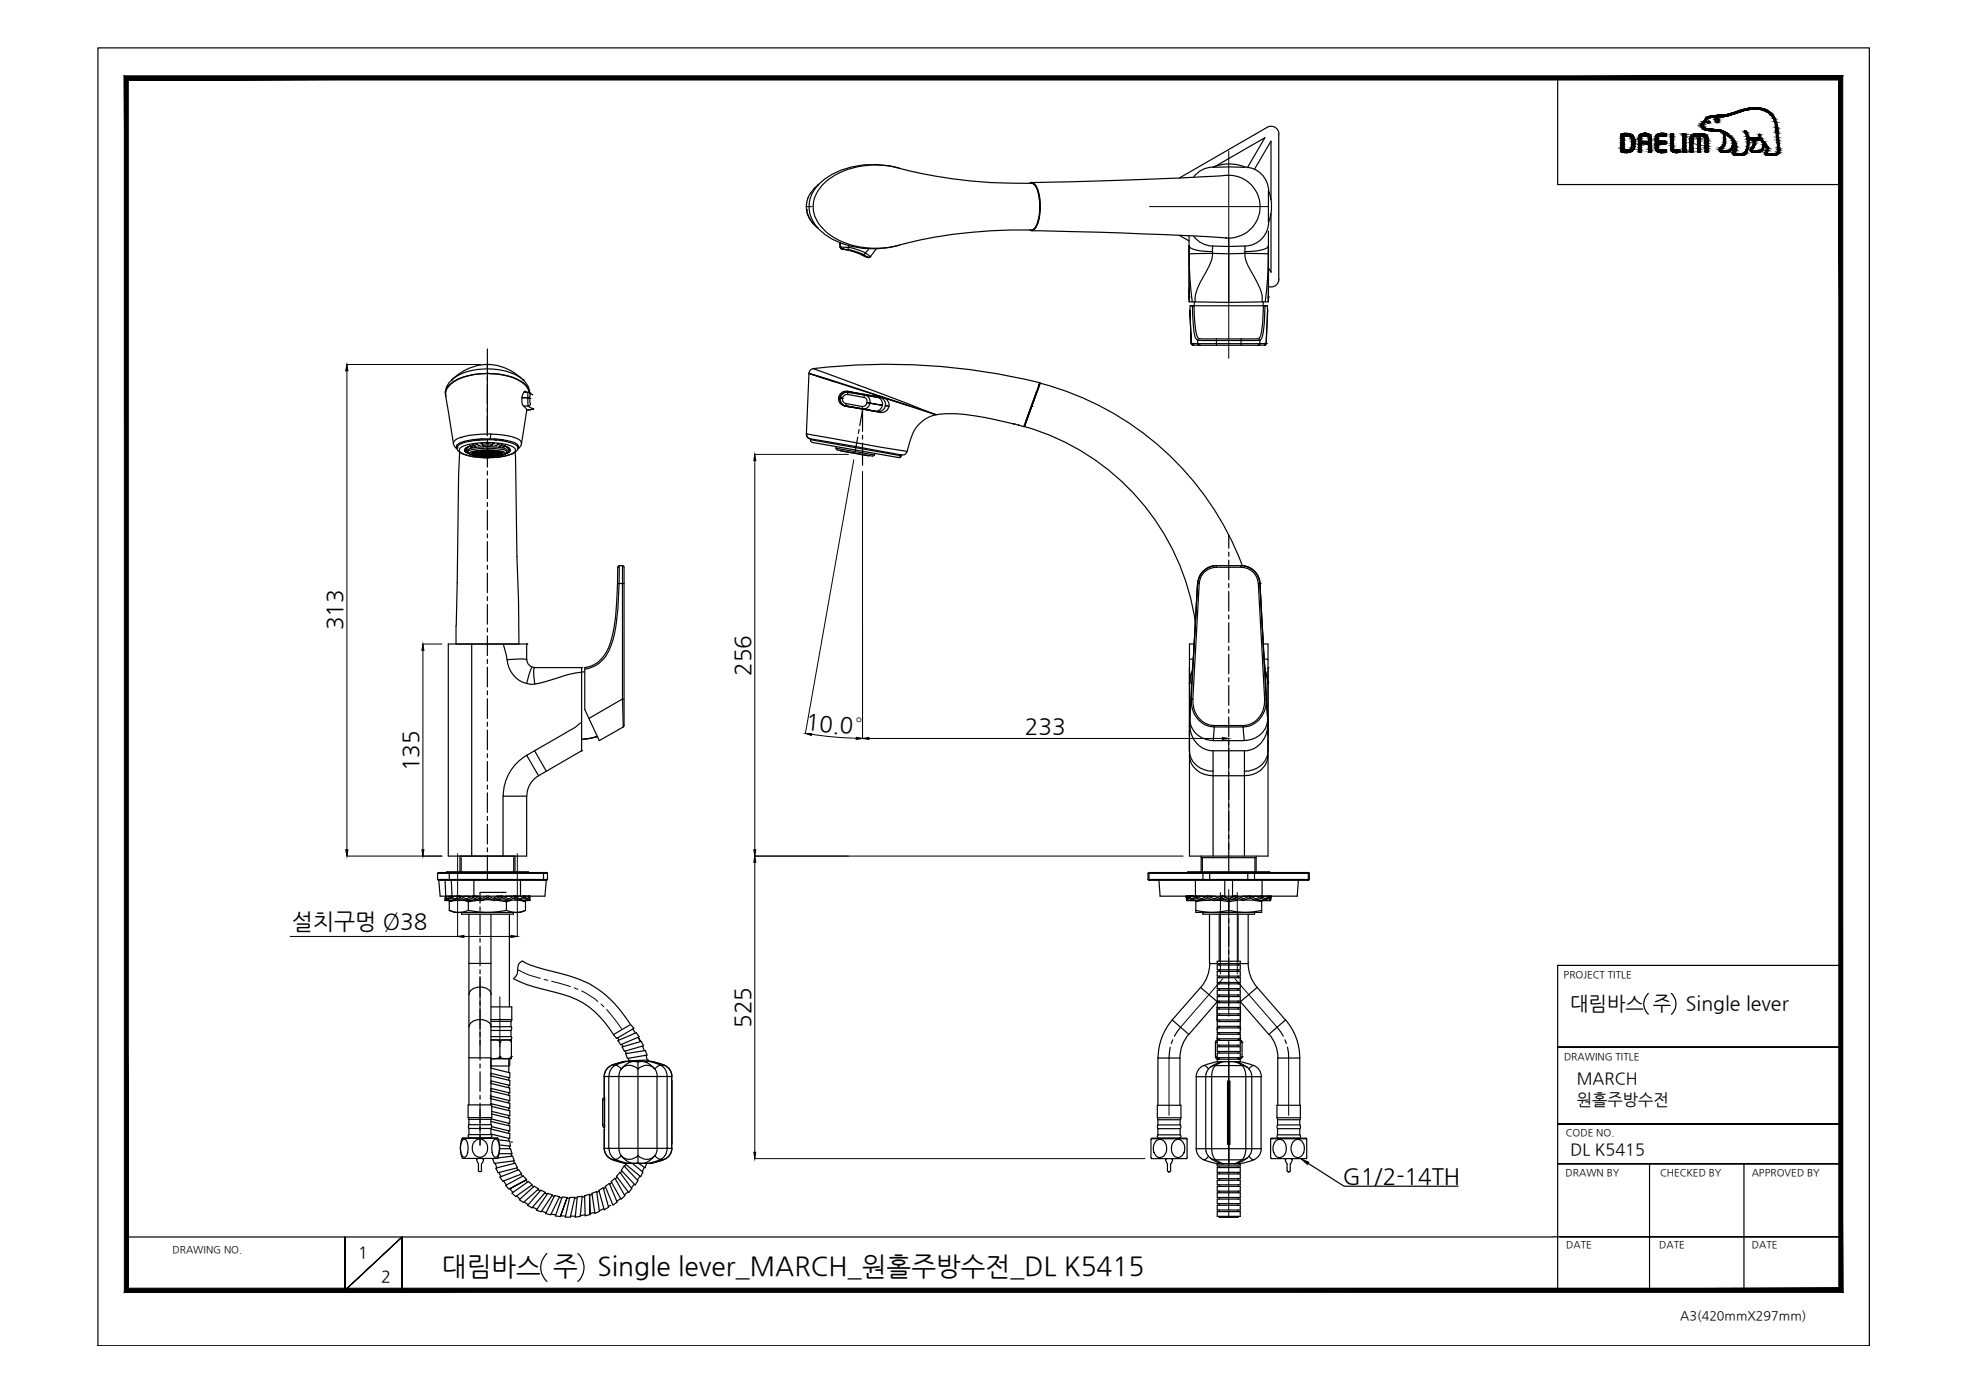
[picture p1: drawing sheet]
<svg xmlns="http://www.w3.org/2000/svg" width="420mm" height="297mm" viewBox="0 0 420 297" stroke-linecap="round" stroke-linejoin="round" font-family="sans-serif">
<defs><g id="words">
<g font-size="5.6">
<text x="94.3" y="272.2">대림바스 주</text>
<text x="127.5" y="272.2">Single lever_MARCH_원홀주방수전_DL K5415</text>
</g>
<g font-size="4.8">
<text x="73.1" y="134.5" transform="rotate(-90 73.1 134.5)">313</text>
<text x="160.1" y="144.2" transform="rotate(-90 160.1 144.2)">256</text>
<text x="171.9" y="155.6" transform="rotate(5 171.9 155.6)">10.0°</text>
<text x="218.7" y="156.6">233</text>
<text x="89.3" y="164.6" transform="rotate(-90 89.3 164.6)">135</text>
<text x="62.3" y="198.3">설치구멍 Ø38</text>
<text x="160.1" y="219.4" transform="rotate(-90 160.1 219.4)">525</text>
<text x="286.5" y="252.6">G1/2-14TH</text>
</g>
<g font-size="4.2">
<text x="335.1" y="215.4">대림바스 주</text>
<text x="359.8" y="215.4">Single lever</text>
</g>
<g font-size="3.5">
<text x="336.5" y="231.4">MARCH</text>
<text x="336.5" y="235.8">원홀주방수전</text>
<text x="335.1" y="246.4">DL K5415</text>
<text x="76.4" y="268.5">1</text>
<text x="81.3" y="273.6">2</text>
</g>
<text font-size="2.7" x="358.5" y="281.6">A3(420mmX297mm)</text>
<g font-size="2.1">
<text x="333.7" y="208.6">PROJECT TITLE</text>
<text x="333.7" y="226.2">DRAWING TITLE</text>
<text x="334.1" y="242.4">CODE NO.</text>
<text x="334.1" y="251">DRAWN BY</text>
<text x="354.2" y="251">CHECKED BY</text>
<text x="373.8" y="251">APPROVED BY</text>
<text x="36.8" y="267.4">DRAWING NO.</text>
<text x="334.2" y="266.4">DATE</text>
<text x="354.1" y="266.4">DATE</text>
<text x="373.8" y="266.4">DATE</text>
</g>
</g></defs>
<!-- layer: 0 -->
<g fill="none" stroke="#000" stroke-width=".25">
<path d="M20.9 10.2h378v277h-378zM332.4 16.6v22.8h60.4M174.5 39.6h-.1M174.5 39.6l.2-.2-.9 .7M191.8 35.9a17.5 17.5 0 0 0-15.4 2.7 6.6 6.6 0 0 0-2.3 8.1 11.2 11.2 0 0 0 7.5 5.6 19.7 19.7 0 0 0 10.2 0M219.7 39.1l.4-.2a1.63 1.63 0 0 1 1.3 1.4 11.8 11.8 0 0 1-.3 8.1l-.7 .7-.7-.1M220.2 39.1a1.65 1.65 0 0 1 1.2 1.6 10.4 10.4 0 0 1-.6 8l-.6 .4M258.8 35.7h6.8M258.8 35.7a5.1 5.1 0 0 0-4.1 2.1M258.9 35.6a9.1 9.1 0 0 1 6.7 0 5.2 5.2 0 0 1 5.1 5.2v6.6a5.1 5.1 0 0 1-5 5.1M259.4 35.4l10.5-6-3.7 6.4M261.6 37.4h.1"/>
<path d="M261.6 37.4l-17.5 .9-24 .7M261.6 37.4a6.7 6.7 0 0 1 7.3 6.7 6.7 6.7 0 0 1-7.3 6.7M267.7 36.2l3.5-6.1v12.5M270.4 27.2l-18.7 10.8M270.4 27.2a1.67 1.67 0 0 1 2.5 1.4M272.9 28.6v31M368.5 32.5h.1M172.1 44.1h1M172.1 44.1v.7M172.1 44.8h.1M172.1 44.8a5.9 5.9 0 0 0 2.3 3.8M172.1 44.8l.2 .8"/>
<path d="M172.3 45.6l.6 1.3M172.4 42.2l-.3 1.9M172.9 46.9l1.5 1.7M172.9 41.3l-.5 1M173 41.1l-.1 .2M173.8 40.1l-.8 1.1M174.4 48.6h.1M174.5 48.6l.1 .1M179.2 51.8l.1 .9M179.3 52.7l.3 .4 2.7 .6 1.7 .7M179.3 52.7h.1M179.3 52.7l.3 .4 1.3 .2 .1-.5-1.7-.1 .3 .4 .9 .2"/>
<path d="M179.3 52.7l-.1-.9 .1 .9M179.7 53.1h.1M180.5 53.3h.1M180.5 53.3l1.8 .4 1.7 .7M180.9 53.2l1.8 .5 1.7 .7M181 52.3l.1 .5 1.8 .4 1.7 .8M184 54.4h.1M184 54.4l1.3 .6M184 54.4l1 .5M185 54.9h.1M185.1 54.9h.2zM185.3 55h.1"/>
<path d="M185.5 53l-.8 .9M185.7 54.8h.1M185.7 54.8l-.4 .2M185.7 54.8l-1.1-.8-.3 .4 .7 .5M187 53.1l-1.3 1.7M220.1 49.2l19.4 .5 22.1 1.1M221.8 42.4l.1 .1M221.9 42.5l-.2-.7a3.8 3.8 0 0 0-1.2-2.5l-.3-.2a106.6 106.6 0 0 1-30.4-3.7 18.4 18.4 0 0 0-13.7 2.8 7.1 7.1 0 0 0-3.3 7.5 10 10 0 0 0 6.6 6.2 19.7 19.7 0 0 0 12.4 .4M221.9 42.5a10.9 10.9 0 0 1-.9 6l-.6 .5a100 100 0 0 0-28.6 3.3M251.7 50.2l2 1.2M253.7 52.5v9.6M253.7 52.5v9.9v-.3"/>
<path d="M253.7 52.5l.1 .1a5 5 0 0 0 3.6 1.1h1.3M253.7 54.2a78.1 78.1 0 0 0 .7 10.2M253.7 50.3v3.9M254.7 50.4a5.1 5.1 0 0 0 4.1 2.1M255.5 44.1h.1M258.7 53.7l.1 .4M258.8 54.1l-5.1 .1M258.8 54.1h6.8M258.8 54.1a11 11 0 0 1-2.1 5.1 8.5 8.5 0 0 0-1.7 5.2M258.8 52.5l-.1 1.2M258.8 52.5h6.8v1.2M261.6 50.8h.1"/>
<path d="M262.2 50.8v13.7M265.6 54.1l5.1 .1M265.6 54.1l.1 .7a11.7 11.7 0 0 0 2 4.4 9.7 9.7 0 0 1 1.7 4.5l-.1 .7M265.6 53.7v.4M270.7 52.5v9.6M270.7 52.5v9.9v-.3M270.7 54.2a78.1 78.1 0 0 1-.7 10.2M270.7 52.5l-.1 .1a5.3 5.3 0 0 1-3.6 1.1h-1.4M270.7 49.3v4.9M270.7 40.8a9.1 9.1 0 0 1 0 6.6M271.2 45.6v12.5l-.5-.9M272.9 59.6a1.67 1.67 0 0 1-2.2 1.5"/>
<path d="M104 77.8a11.2 11.2 0 0 1 7.7 3.3M104 77.8a11.2 11.2 0 0 0-7.6 3.3M104 78.7a11.6 11.6 0 0 0-7.6 2.4M104 79.7v12.9h-1.3a11.1 11.1 0 0 0-5.6 1.4l-.3 .4v.3M104 78.7a11.6 11.6 0 0 1 7.7 2.4M104 77.8v.9M104 79.7h-.3M104 79.7h.4M172.6 79.7l-.5 13.1 .3 .6 .5 .3M172.6 79.7h.1M172.6 79.7l5.5 1.8zM172.6 79.7l.1-.3a.99 .99 0 0 1 .8-.7l14.6 5.3 11.5 4.4"/>
<path d="M172.6 79.7l7.9 2.4 19.1 6.3M173.6 78.7a136.2 136.2 0 0 1 48.3 3M253.7 63.4l.1 1M253.7 63.4h.1M253.7 62.4v1M253.7 62.4v1.3M253.7 60.2v.1M253.7 61.4v.7M253.7 63.7l.1 .7M253.7 63.3v.1M253.8 64.4l8.4 .1M253.9 66.1l.3 7.2-.3-7 .1-1.1h16.4l.1 1.1-.3 7"/>
<path d="M254.2 73.3l.3 .3 1.4 .1M254.2 73.3h.1M254.2 73.3l.3 .3M254.5 65.2l.3 5.7a2 2 0 0 0 .8 1.7M254.5 65.2h.4h-.3M254.5 73.6h.1M254.8 65.2a23.2 23.2 0 0 0 .8 6.7l.3 .4h3.7M254.8 64.4l.1 .8M255.6 72.6h13.2M255.6 72.6v.7h-1.4M255.9 73.7h.1M255.9 73.7h3.7"/>
<path d="M255.9 72.3l-.3 .3M259.6 73.7h8.9M259.6 72.3v1.4M259.6 72.3h5.2M264.8 72.3v1.4M268.5 73.7h.1M268.5 72.3l.3 .3M268.8 73.3h-13.2v.3l.3 .1M268.8 73.3l-.3 .4M268.8 72.6v.7M269.6 64.4l-.1 .8M269.6 65.2a23.2 23.2 0 0 1-.8 6.7l-.3 .4h-3.7"/>
<path d="M269.8 73.6h.1M269.9 73.6h.1M269.9 73.6l-1.4 .1M269.9 65.2a25.7 25.7 0 0 1-.7 7.1l-.4 .3M270.2 73.3l-.3 .3M270.2 73.3h.1M270.2 73.3h-1.4M270.5 66.1l-.3 7.2M270.6 64.4l-8.4 .1M270.6 63.7v.7M270.7 63.3l-.1 .2M270.7 62.4v1"/>
<path d="M270.7 63.4h.1M270.7 63.4l-.1 1M270.7 62.4l-.1 1.3M270.7 60.2v1.9M270.7 63.6l-.1 .1M95.1 84.5l1.7 10.2M95.7 82.4a11.4 11.4 0 0 1 8-2.7 11.9 11.9 0 0 0-7.5 2.1 2.65 2.65 0 0 0-1.1 2.7M95.8 82.4l-.2 .2a2.32 2.32 0 0 0-.5 1.9M96.4 81.1a3.5 3.5 0 0 0-1.3 3.5v-.1M96.4 81.1h.1M96.8 94.7l.3 .8 .5 .3M97.5 95v.6"/>
<path d="M97.5 95.6a2.16 2.16 0 0 0 2 1.5l1.7 .4 2 .2M97.5 95.6h.1M98.1 96.5l-.2 4.8-.5 32.2M98.3 93.4h.1M99.2 96.2l.3 .1zM99.2 95.8l.3 .1M99.4 96.5h.1M99.4 96.5h.3M99.4 95.6h.2M99.4 96h.1M99.4 96h-.3l.3 .1M99.4 96v.1"/>
<path d="M99.5 95.8h.1M99.6 95.6h.1M99.7 96.7h.3M99.7 95.6h.1M99.7 95.6h-.3M99.8 96.1h.1M99.9 95.9a13 13 0 0 1 7.4-.3l.5 .1a.67 .67 0 0 1 .4 .8 .67 .67 0 0 1-.6 .5 16.1 16.1 0 0 1-7.4-.1l-.3-.3zM99.9 95.3l-.2 .1 .4-.1-.1 .1M99.9 96.7h-.2M100 96.7h.1M100.3 97l-.2-.1 .3 .1M100.3 96.9v.1"/>
<path d="M100.4 95.1l-.3 .1h.3M100.4 95.4h.5zM100.4 95.1v.1M100.5 95.2h-.1M100.7 94.1l-1.4 .3a1.9 1.9 0 0 0-1.8 1.2M100.7 93.9l-1.6 .3-1.4 .6a.55 .55 0 0 0-.3 .8M100.7 95.4v.1M100.7 95h.3zM100.9 97.1h-.2l.2 .1M100.9 96.7a1.76 1.76 0 0 0 1.6 .6 9.2 9.2 0 0 0 4.5-.4l.1-.2M100.9 94.9l.2 .1M100.9 96.5v.2"/>
<path d="M100.9 97.1v.1M101 94h.1M101.1 94l-.4 .1M101.1 97.1l-.2 .1M101.1 96.7h.1M101.2 94.9l-.2 .1M101.2 96.7v.1M101.2 96.8l1.4 .4 1.4 .1M101.3 93.8l-.6 .1M101.3 94h.1M101.4 95.2h-.2h.3M101.4 96.7h.1"/>
<path d="M101.4 94h-.3M101.4 96.7l.1 .1M101.4 96.7h.2M101.4 96.5h.1M101.5 96.8h.1M101.5 96.7h.1M101.5 96.5h.1M101.5 96.7h.2M101.5 96.6l-.1 .1M101.5 94.8h.3zM101.5 96.7v.1M101.6 95.2h-.3"/>
<path d="M101.6 96.8l.3 .1M101.6 96.8l.2 .1M101.6 96.6h.3M101.6 96.7v.1M101.7 97.1l-.8-.2-.2-.3a11.1 11.1 0 0 1 6.6 0l-.1 .3-.9 .2M101.7 96.7h.2M101.7 97.3h-.2h.3M101.7 96.7h-.2M101.7 96.5v.1M101.7 96.7h.1M101.7 97.3h.2h-.1M101.8 96.9h.1"/>
<path d="M101.8 94.8h.1M101.8 96.8v.1M101.8 97.3h.1M101.8 96.8l.1 .1M101.8 96.8h.2M101.8 96.7h.3M101.8 96.6l.3 .1zM101.8 96.7v.1M101.9 96.7h.1M101.9 96.7h-.2M101.9 96.5v.1M102 96.5h.1"/>
<path d="M102 96.4l-.7 .3-.1 .1M102 96.6v.1M102 96.7v.1M102 94.7l-.2 .1M102.1 96.7h.1M102.1 96.8l.3 .1zM102.1 96.5h.3M102.1 96.5v.1M102.1 96.3a1.16 1.16 0 0 0-1.2 .4M102.1 96.9v.1M102.1 96.9l.1 .1M102.1 96.4h.1"/>
<path d="M102.1 96.4l-.8 .4a1.42 1.42 0 0 0 1.3 .4l1.4 .1M102.1 96.9h-.2l.2 .1M102.1 96.4l-.2 .1M102.1 96.8h-.1M102.1 96.7v.1M102.1 96.2h.1M102.2 96.4l-.2 .1M102.2 95.1h-.2M102.2 93.9l-.8 .1M102.2 96.4h.1M102.2 96.7h-.1M102.2 96.7h.2"/>
<path d="M102.2 96.5v.1M102.2 96.7h.1M102.2 96.8v.1M102.2 97h.2M102.2 96.3l-.9 .3-.2 .2 .1 .1a5 5 0 0 0 2.8 .4h-.8a3 3 0 0 1-2.2-.5l.4-.3 .7-.1M102.2 97h.4M102.3 96.3h-.1M102.3 95.1h.1M102.3 95h-.3M102.3 93.9h-.1M102.3 96.9h.3M102.3 96.6l.3 .1z"/>
<path d="M102.3 96.4l.3 .1zM102.3 96.9v.1M102.3 96.4l-.1 .1M102.4 96.3l-.2 .1M102.4 97h.1M102.4 96.7h.1M102.4 96.4h.1M102.4 96.7h-.2M102.4 96.5v.1M102.4 93.7l-1 .1M102.4 96.3l-.1 .1M102.4 95.1h-.2"/>
<path d="M102.5 96.4v.1M102.5 96.6v.1M102.5 96.9v.1M102.6 96.7h.1M102.6 96.4h.1M102.6 97h.3M102.6 96.8l.3 .1zM102.6 96.5h.3M102.6 96.5v.1M102.6 97h.1M102.6 96.4h-.5M102.6 96.4h-.3"/>
<path d="M102.6 97h.4M102.6 96.3h-.2M102.6 96.9v.1M102.7 93.7h.1M102.7 97.4l-.1 .1h.3M102.7 94.6h-.1l.3 .1M102.7 93.6l-.3 .1M102.7 97.4h.3M102.7 96.4h.1M102.7 96.5v.1M102.7 96.7h.1M102.7 96.8v.1"/>
<path d="M102.7 96.7h-.1M102.7 96.7h.2M102.7 96.4h2.6M102.8 96.3h-.2M102.8 97h.2M102.8 96.2l-.7 .1M102.8 96.2l3.1 .1M102.8 93.7h-.1M102.8 96.9h.4M102.8 96.7h.4M102.8 96.6l.4 .1zM102.8 96.4l.4 .1z"/>
<path d="M102.8 96.8h.2M102.8 96.7v.1M102.8 96.9v.1M102.9 94.9a4.1 4.1 0 0 1 2.3 0 3.3 3.3 0 0 1-2.3 0zM102.9 97.4v.1M102.9 96.3l-.5 .1M102.9 96.3h.1M102.9 96.7h.1M102.9 96.4h-.3M102.9 96.4h.1M102.9 96.7h-.2M102.9 96.4h-.2"/>
<path d="M102.9 96.5v.1M102.9 96.4h-.1M103 97.1h.4M103 97l.2 .1M103 96.4v.1M103 96.6v.1M103 96.7v.1M103 96.9v.1M103 94.6l-.3 .1M103.1 96.7h.1M103.1 97h.3zM103.1 96.8l.3 .1z"/>
<path d="M103.1 96.5h.3M103.1 96.4h.3M103.1 96.4h.1M103.1 96.5v.1M103.1 96.3l-.2 .1M103.1 96.3h-.4M103.2 96.3h.1M103.2 96.8h-.2M103.2 96.7v.1M103.2 96.9v.1M103.2 93.7h1.4l.1-1.1a10.7 10.7 0 0 1 6.2 1.4l.4 .7M103.2 93.6h-.4"/>
<path d="M103.2 96.3h-.3M103.2 96.3h-.1M103.2 97.7h.8M103.2 97.6h.1M103.2 97.6a8.1 8.1 0 0 1-5.1-1.2l-.1-.2a1 1 0 0 1 1-1.1 17 17 0 0 1 10.5 .2l.3 .3a.53 .53 0 0 1 0 .9 9.9 9.9 0 0 1-5.8 1.2M103.2 96.7h-.1M103.2 96.7h.2M103.2 96.4h.1M103.2 96.5v.1M103.2 96.7h.1M103.2 96.8v.1M103.2 97h.1"/>
<path d="M103.2 97.6v.1M103.2 97.6l.8 .1M103.3 97.1h.1M103.3 96.9h.4M103.3 97.1h.4M103.3 96.7h.4M103.3 96.6l.4 .1zM103.3 96.4l.4 .1zM103.3 96.8h.2M103.3 96.7v.1M103.3 96.9v.1M103.4 97.1h.8"/>
<path d="M103.4 96h1.3M103.4 96.3l.1 .1M103.4 96l-.7 .1a4.6 4.6 0 0 0-2.5 .5v.2a13.3 13.3 0 0 0 7.6 0l.1-.1a1.24 1.24 0 0 0-1.2-.5l-1.5-.1M103.4 96.7h.1M103.4 96.7h-.2M103.4 96.4h-.2M103.4 96.5v.1M103.5 96.3v.1M103.5 96.4v.1M103.5 96.6v.1M103.5 96.7v.1M103.5 96.9v.1"/>
<path d="M103.5 96.3h-.3M103.5 96.2l-.1 .1M103.6 96.7h.1M103.6 97h.3zM103.6 96.8l.3 .1zM103.6 96.4h.3zM103.6 96.5h.3M103.6 96.5v.1M103.6 93.8l2 .1M103.6 93.9h-1.3M103.7 96.3h.1M103.7 97.1h.1"/>
<path d="M103.7 96.8h-.2M103.7 96.3l-.2 .1M103.7 96.7v.1M103.7 96.9v.1M103.7 96.2h-.2M103.7 96.7h-.1M103.7 96.7h.2M103.7 96.4h.1M103.7 96.5v.1M103.7 96.7h.1M103.7 96.8v.1M103.7 97h.1"/>
<path d="M103.8 97.1h.1M103.8 96.9h.4M103.8 97.1h.4M103.8 96.7h.4M103.8 96.4l.4 .1zM103.8 96.8h.2M103.8 94.6h.1M103.8 96.7v.1M103.8 96.9v.1M103.8 97.5v.1M103.9 97.5v.1M103.9 96.6h.3z"/>
<path d="M103.9 97.5h.1M103.9 96.7h.1M103.9 96.7h-.2M103.9 96.5v.1M103.9 94.6h.1M103.9 94.5h.3M103.9 94.6h.3M104 94.6h-.1M104 94.5h-.1M104 97.7h.1M104 97.6h.2M104 94.6h.1"/>
<path d="M104 96.4v.1M104 96.7v.1M104 96.9v.1M104 92.6h.7M104 96.3h.5M104 96.3h-.3M104 96.3h.4M104 96.3h-.5M104 96.3h-.7M104.1 96.3h.7M104.1 96.7h.1M104.1 97h.3z"/>
<path d="M104.1 96.8l.3 .1zM104.1 96.5h.3M104.1 96.4h.3zM104.1 96.7h.2M104.1 96.5v.1M104.1 97.6h.1M104.1 97.6h-.1M104.2 97.1h.1M104.2 96.8h-.2M104.2 96.7v.1M104.2 96.9v.1M104.2 97.5h-.3"/>
<path d="M104.3 96.7h-.2M104.3 96.7h.1M104.3 96.4h.1M104.3 96.5v.1M104.3 96.8v.1M104.3 97h.1M104.3 97.1h.1M104.3 96.3h.1M104.3 96.9h.4M104.3 97.1h.4M104.3 96.7h.4M104.3 96.6l.4 .1z"/>
<path d="M104.3 96.4l.4 .1zM104.3 96.8h.2M104.3 96.3l.2 .1M104.3 96.7v.1M104.3 96.9v.1M104.4 97.1h-.2M104.4 96.3h.2M104.4 96.7h.1M104.4 96.7h-.1M104.4 96.5v.1M104.5 96.3v.1M104.5 96.4v.1"/>
<path d="M104.5 96.6v.1M104.5 96.7v.1M104.5 96.9v.1M104.5 95.7h-2.2a4.8 4.8 0 0 0-2.4 .5v.2M104.6 96.2l.1 .1zM104.6 95.7h.9M104.6 96.7h.1M104.6 97h.4zM104.6 96.8l.4 .1zM104.6 96.5h.4M104.6 96.7h.2M104.6 96.5v.1"/>
<path d="M104.6 93.7h.3M104.7 97.1h.1M104.7 96.8h-.2M104.7 96.3l-.2 .1M104.7 96.7v.1M104.7 96.9v.1M104.7 96.3h.2M104.7 96l.5 .1M104.8 96.5v.1M104.8 96.7h.1M104.8 96.8v.1M104.8 97h.1"/>
<path d="M104.8 96.7h-.2M104.8 96.7h.2M104.8 96.3h.1M104.8 96.9h.4l.1 .1M104.8 96.7h.4M104.8 96.6l.4 .1zM104.8 96.4l.4 .1zM104.8 96.8h.3M104.8 96.7v.1M104.8 96.9v.1M104.9 96.3l.7 .1M104.9 96.3h.1"/>
<path d="M104.9 93.7h.5M105 96.4h-.2M105 96.7h.1M105 96.7h-.2M105 96.4h-.4h.2M105 96.5v.1M105 96.3h.1M105 96.3l.1 .1M105.1 97.1h-.7M105.1 97h.1M105.1 97.4l.1 .1M105.1 96.4v.1"/>
<path d="M105.1 96.6v.1M105.1 96.7v.1M105.1 96.9v.1M105.1 94.6h.4l-.4 .1M105.1 97.4l.4 .1h-.3M105.1 96.7h.1M105.1 97h.2M105.1 96.8l.4 .1zM105.1 96.5h.4M105.1 96.7h.2M105.1 96.5v.1M105.1 97.1h.1"/>
<path d="M105.1 96.3h.1M105.1 96.4h.1M105.1 96.3l.2 .1M105.2 96.3h.1M105.2 97.4v.1M105.2 96.8h-.1M105.2 96.7v.1M105.2 96.3h.3M105.3 97l-.2 .1M105.3 96.7h-.2M105.3 96.7h.2M105.3 96.4h.1"/>
<path d="M105.3 96.5v.1M105.3 96.7h.1M105.3 96.8v.1M105.3 96.4h.2M105.4 93.7h.1M105.4 96.9h.3M105.4 96.6l.3 .1zM105.4 96.4l.3 .1zM105.4 96.9v.1M105.5 97h-.2M105.5 96.4h.6l.7 .4M105.5 96.7h.1"/>
<path d="M105.5 96.4h.1M105.5 96.4h-.2M105.5 97l-.7 .1M105.5 96.7h-.2M105.5 96.5v.1M105.5 97h.1M105.5 95.6l.2 .1M105.6 93.9h.1M105.6 96.4v.1M105.6 96.6v.1M105.6 96.9v.1M105.6 93.9h.2"/>
<path d="M105.6 95l.3 .1M105.6 97h.2zM105.6 95.7h.1a4.1 4.1 0 0 1 2.4 .5l.1 .2M105.6 97h-.1M105.6 97h.1M105.6 96.7h.1M105.6 96.4h.1M105.6 96.8l.4 .1zM105.6 96.5h.4M105.6 96.7h.2M105.6 96.5v.1M105.7 93.7h-.3"/>
<path d="M105.7 96.3h-.2l.4 .1M105.7 93.7h.2M105.7 96.3l.1 .1M105.7 96.9v.1M105.8 93.9h.1M105.8 96.4h.1M105.8 96.7h-.2M105.8 96.7h.2M105.8 96.5v.1M105.8 96.7h.1M105.8 96.8v.1M105.8 96.4h.3"/>
<path d="M105.8 96.3h.1M105.9 95.1h.1M105.9 93.9h.1M105.9 96.4h.1M105.9 96.4l.8 .4a1.45 1.45 0 0 1-1.3 .4l-1.4 .1M105.9 97l.3-.1-.3 .1M105.9 96.7h.3M105.9 96.6l.3 .1zM105.9 96.4l.2 .1M105.9 96.8h.2M105.9 96.7v.1M105.9 96.9v.1"/>
<path d="M105.9 96.2h.1M105.9 93.7h.4M105.9 96.3l1 .2 .2 .2M105.9 93.9l.7 .1M106 97h-.2M106 96.4h.1M106 96.7h.1M106 96.4l.8 .2 .2 .2a3.3 3.3 0 0 1-2.1 .5h-.9a5 5 0 0 0 2.8-.4l.1-.2-.4-.2M106 96.7h-.2M106 96.5v.1M106 95.1h-.4M106.1 96.5h.1"/>
<path d="M106.1 97.3h.2M106.1 96.6v.1M106.1 96.7v.1M106.1 94.7l.2 .1M106.1 96.4l.4 .1M106.2 96.7h.1M106.2 96.9h.1M106.2 96.5l.2 .1M106.2 96.5v.1M106.2 96.8h-.1M106.2 96.7v.2M106.3 96.9h-.1"/>
<path d="M106.3 97.3h.2zM106.3 94.8h-.2M106.3 94.8h.2zM106.3 93.7l1 .1a6.5 6.5 0 0 1 3.2 1.2l.1 .3-.1 .3M106.3 96.7h-.1M106.3 96.7h.2M106.3 96.5v.1M106.3 96.7h.1M106.3 97.3h-.2M106.4 96.8l-.2 .1M106.4 96.7v.1M106.5 96.7h.1"/>
<path d="M106.5 96.5h.1M106.5 96.7h-.2M106.5 96.6l.1 .1M106.5 96.7v.1M106.5 96.8h-.1M106.6 96.7h.1M106.6 96.8h.1M106.6 94h.4M106.6 96.7l-.1 .1M106.6 96.7l-.2 .1M106.7 96.7h.1M106.7 96.7h-.1"/>
<path d="M106.7 95.2h.2M106.8 96.8l-1.4 .4-1.4 .1M106.8 96.7v.1M106.9 95.2h-.4l.2 .1M106.9 94.9l.2 .1M106.9 96.7h-.1M107 94h.1M107 97.1l.1 .1M107 94l.4 .1M107.1 94.9l-.2 .1M107.1 94.9l.2 .1zM107.1 97.1v.1"/>
<path d="M107.1 96.5v.2M107.2 97.1h.1l-.2 .1M107.3 94.1l2.2 .5 .6 .4 .4 .6M107.3 95.4v.1M107.5 95.1l.4 .1M107.6 95.4l-.3 .1M107.6 95.1v.1M107.6 95.4h-.4l.1 .1M107.6 95.2h.1M107.8 96.9v.1M107.9 96.9l-.3 .1M107.9 95.2h-.3"/>
<path d="M107.9 96.9l-.1 .1M108 95.3l.4 .1-.3-.1M108 95.4h.1M108.1 96.7h-.1M108.1 96.7h.3M108.3 95.6h.4h-.3M108.3 95.5l.1 .1M108.4 96.7h-.4M108.5 95.8l.3 .1-.2-.1M108.6 96.2h.2zM108.6 95.8h.1M108.6 96.5h-.3"/>
<path d="M108.6 96h.1M108.6 96l.3 .1h-.3M108.7 96v.1M108.7 96.5h-.3M108.7 96.5h-.1M108.8 96.2v.1M109.7 93.4h.1M109.9 96.5l.8 40.9h-13.4v-3.9M110.5 95.6a2.45 2.45 0 0 1-2.3 1.6l-2.2 .4-2 .1M110.5 95v.6M110.6 95.6h.1M111.4 84.9h1.2"/>
<path d="M111.4 84.9v.9a2.21 2.21 0 0 0 .9 1.5l-1 7.4-.1 .4-.7 .7M111.7 81.1a3.3 3.3 0 0 1 1.3 2.8M111.7 81.1h.1M111.7 86.6h.1M111.7 86.6h1M111.8 83.7h.9M112 83.5l.4 .2M112.2 83.5l-.5 .2-.3 1.2M112.6 84.9h.1M112.6 84.9l.5 .1v.9a.53 .53 0 0 1-.4 .8zM112.7 86.7l1.2 .6-1.5 .3 1-.2M112.7 83.7h.1"/>
<path d="M112.7 83.7l.4 .2M112.7 83.7l-.1 1.2 .5 .1 .1-.8-.1-.3M112.9 83.6l.1 .2M112.9 83.6a5.5 5.5 0 0 0-4.1-3.2l-2.6-.6-1.9-.1a11 11 0 0 1 7.8 2.4 2.43 2.43 0 0 1 .9 1.7M113.1 83.9l.6 .4M113.1 85h.1M113.1 83.9h.1M172.1 92.6h.1M172.1 92.6a1.04 1.04 0 0 0 .8 1.1M172.1 92.6l21.5 3.7M172.9 93.7h.1M173 93.8l19.3 3.5"/>
<path d="M173 93.7v.4l.4 .3 18.3 3.2h.3l.3-.4M173 93.7l19.3 3.4M178.1 81.5l10.3 3.3M178.4 95.3v.3l8.2 1.5 .1-.4M178.4 95.6l.3 .4M178.6 96l7.6 1.3M179 84.8a1.52 1.52 0 0 0 1.2 1.8M179 84.8l.2 .1M179 84.8h.1M179.2 84.9h.1M179.2 84.9a1.5 1.5 0 0 0 1.4 1.8h.3M179.3 84.9h.1"/>
<path d="M179.3 84.9l.4 .1M179.4 96.1v.1M179.4 96.2l6 1.1M179.7 85h.1M180.2 86.6l7.7 1.4M180.2 86.6l.7 .2M180.8 83.5a1.63 1.63 0 0 0-1.8 1.3M180.8 83.5l7.6 1.4M180.8 83.5l1.6 .3M180.9 86.8h.1M180.9 84.2l3.4 .6M180.9 86.8h.3"/>
<path d="M180.9 86.7h.1M180.9 86.7l-.5-.1 6.2 1.1M180.9 86.7l1.1 .2M180.9 86.7l.3 .1M181.2 86.8l.6 .1M181.4 83.7h-.4a1.38 1.38 0 0 0-1.8 1.2M181.4 83.7h.1M181.4 83.7h-.5l6.2 1.1M181.4 83.7l5.7 1.1M181.5 83.6l-.4 .1M181.5 83.6l.2 .1M181.8 86.9h.1"/>
<path d="M181.9 86.9h.3M182 86.9l3.6 .6M182.2 86.9l3.8 .7M182.4 83.8v.1M182.4 83.8h.3M182.7 83.9v.1M182.8 83.9l3.8 .6M185 85.9h.1M185 85.9l.7 .1-.7-.1M185 85.9a.94 .94 0 0 1-1 .9M185 85.9a.84 .84 0 0 0-.7-1.1l.2-.4a1.32 1.32 0 0 1 1.2 1.6M185.5 97.2l-.1 .1"/>
<path d="M185.6 87.6l1 .1M185.7 86h.1M185.7 86l2.6 .5zM185.7 86a1.24 1.24 0 0 1-1.6 1.2l-.1-.4-3.5-.7v.5a1.48 1.48 0 0 1-1.2-1.7 1.48 1.48 0 0 1 1.7-1.2l-.1 .5a.99 .99 0 0 0-1.2 .8 .99 .99 0 0 0 .8 1.1M186 87.6h.1M186 87.6h.3M186.3 87.7h.1M186.5 84.6h.1M186.5 84.2l12.8 4.2M186.6 84.5l.3 .1M186.6 97l-.4 .3M186.8 84.7v-.1l.8 .1"/>
<path d="M187.1 84.8a1.46 1.46 0 0 1 1.2 1.7M187.6 84.7a1.6 1.6 0 0 1 1.3 1.8l.8 .2M187.6 84.7l.9 .2M188.3 86.5a1.45 1.45 0 0 1-1.7 1.2M188.3 86.5h.1M188.3 84.9a1.57 1.57 0 0 1 1.4 1.8M189.3 85.1l4.4 1.4M189.6 86.7l-.7-.2a1.55 1.55 0 0 1-1.9 1.3l.9 .2M189.7 86.7a1.49 1.49 0 0 1-1.8 1.3M189.7 86.7h.1M191.7 97.6h.2M191.9 97.6h.1"/>
<path d="M192 97.6h.1M192.3 97l-.1 .2M192.3 97.2l-.5 .4M192.3 97.1v.2v-.2M193.6 96.3l-.1 .2a.98 .98 0 0 1-1.2 .6M193.6 96.3h.1M199.3 88.4l.5 .1M199.6 88.4l.2 .1M216.2 90.4h.1M216.2 90.4a56.3 56.3 0 0 0-14.4-2.1 7.3 7.3 0 0 0-7.5 5.5l-.7 2.5M216.2 90.4l.1 .1M216.3 90.5h.1"/>
<path d="M216.3 90.4h.1M216.3 90.5l1 .2M217.3 90.7h.1M217.4 90.7h.1M217.4 90.7l1.1 .3M218.5 90.9v.1M218.7 90.7l-.1 .1M221.2 83.6l-2.7 7.4M221.6 82.4l.3-.7-3.1 8.4M221.6 82.6l-2.9 8.1M221.9 81.7v.1l-3.4 9.2M112.4 137.4h.1"/>
<path d="M131.8 124.5a42.2 42.2 0 0 1-1.9 13.7 6.7 6.7 0 0 1-5.1 4.3v8.9l3.1 6.6 5.1-2.9-.2-5.9M131.8 124.5h.3a44.7 44.7 0 0 1-1.7 13.2 7.1 7.1 0 0 1-5.6 5.1M131.8 121h.1M131.8 121v3.5M132.2 120.7l-.3 .3M132.8 120.7v28.5M132.8 120.7h-.6l-.1 3.8h1.1M132.8 120.7l.4 .3v33.8l-.2 .3M253.8 137.4h1M255.6 124.5h.1M255.6 124.5l-1.1 18.3M255.6 124.5h.3"/>
<path d="M255.6 124.5l-1.4 24.7M255.9 124.5l-1.4 24.7M258.9 120.8a4 4 0 0 0-3.3 3.7M259.6 121a3.7 3.7 0 0 0-3.7 3.5M259.6 120.7h5.2v.3M259.6 121h5.2M259.6 120.7v.3M259.6 120.7a4 4 0 0 0-4 3.8M264.8 121a3.7 3.7 0 0 1 3.7 3.5M265.5 120.8a4 4 0 0 1 3.3 3.7M268.5 124.5h.3M268.5 124.5l1.4 24.7"/>
<path d="M268.8 124.5h.1M268.8 124.5l1.1 18.3M268.8 124.5l1.4 24.7M268.9 124.5a4 4 0 0 0-4.1-3.8 4 4 0 0 1 4 3.8M269.6 137.4h1M124.1 142.5h.1M124.1 143.4h.7M124.9 157.7h-.8M125.1 157.6l-.2 .1M125.1 157.7l.6-.1zM126.4 157.5l-.5 .1M126.6 157.4h-.2"/>
<path d="M127 157.3l.5-.2-1.8 .5M132.8 149.2l-7.1 4.1M132.8 149.2h.4M253.8 155.1h.1M253.8 142.5v17.7M253.9 153.3a4.8 4.8 0 0 0 5 4.7M254.2 149.2a5.4 5.4 0 0 0 4.9 5.9M254.2 149.2h.3M254.5 142.8l-.6 10.5 .3-4.1M254.5 142.8h.1M254.5 149.2a5 5 0 0 0 4.6 5.6M259.1 155.1l-.2 2.9h6.6l-.3-2.9"/>
<path d="M259.1 155.1h6.1M259.1 154.8h6.1M259.1 154.8v.3M265.2 154.8v.3M269.9 149.2a5.1 5.1 0 0 1-4.7 5.6M269.9 149.2h.3M269.9 142.8l.6 10.5-.3-4.1M270 142.7v.1M270.2 149.2a5.3 5.3 0 0 1-5 5.9M270.5 153.3a4.8 4.8 0 0 1-5 4.7M270.6 142.5h.1M270.6 142.5v17.7"/>
<path d="M124.1 160.2h.1M102.4 190.4h5.6M262.2 182.7v3.3M134.4 218.5a22 22 0 0 0-10.5-9.4l-2.7-.9-7.7-2.1-2.1-1a1.61 1.61 0 0 0-.9 1.8 2.13 2.13 0 0 1-.9 1.9 46.1 46.1 0 0 0 10.6 3.4 17.7 17.7 0 0 1 10.6 8.5M135 219.6l.6 .8M259.7 205.1h5M351.7 212a3 3 0 0 0 0 4.4M356.6 212a3 3 0 0 1 0 4.4M392.8 206h-60.4v69.7M104.6 233.9h.1M104.6 234.4h.1M104.8 227.5h.1"/>
<path d="M104.8 239.3l4 1v1.1l-3.9-1M104.9 237.7l3.9 .9v1.1l-4-.9M104.9 236.1l3.9 .9v1.1l-3.9-.9M106.7 225.4v.5M108.6 228.9l.2-3h-4v2l4 1v1.1l-4-1v.6l4 1v1l-4-1v.6l4 1v1l-4-.9v.5l4 1v1.1l-4-1v.6l4 .9v1.1l-4-1v.3M108.6 225.9v1.6h-3.8M108.6 230v.5M108.6 231.6v.5M108.6 233.2v.5M108.6 234.8v.5M108.6 236.4v.6M108.6 238.1v.5"/>
<path d="M108.6 239.7v.5M130.9 220.8l3.7-2.2 .7 .8-3.7 2.2zM131.8 221.5l.3 .4M131.9 222.1l3.9-1.7 .6 .8-4 1.7zM132.7 222.9l.3 .4M132.7 223.4l4.1-1.2 .5 1-4 1.1zM133.4 224.3l.3 .5M133.5 224.8l4.2-.6 .4 .9-4.2 .8zM133.5 226.5h.5M134.1 225.8l.2 .5M134.1 226.5v-.1l4.2-.2 .1 .3M136.1 228.1v1.6"/>
<path d="M136.7 222.2l-.5-.9 .5 1M137.1 223.2l.4 1M137.9 225.2l.2 1M332.4 223.4h60.4h-60.4M332.4 239.9h60.4h-60.4M101.7 247.3l.4 1v1.5l.2 .2 .5-.2-.1-1.5M101.9 247.2l-.1 .1M102.9 247.2l.3 .1v.3l-.4 .7M104.8 240.9l4 1v1.1l-4-1M105.4 247.2h.1M105.6 248.2l.4 1M105.8 249.3l4.1-1.1 .5 1-4.1 1z"/>
<path d="M106.2 247.1l3.2-.4 .4 1-4.3 .6-.4-1.1h.5M106.3 243.2l2.5 .3 .1 1.1-2.4-.3M106.5 250.2l.4 .9M106.6 245.1h2.4l.2 1.1h-2.7M106.7 251.2l4-1.6 .6 .9-4 1.6zM107.5 252l.6 .9M108.6 241.3v.6M108.6 242.9v.6M108.7 244.6l.1 .5M108.8 253.7l.7 .7M109 246.2l.2 .5M109.2 254.6l3.6-2.5 .8 .7-3.5 2.5z"/>
<path d="M109.5 247.7l.3 .6M110.2 255.2l.8 .7M110.3 249.2l.2 .5M110.8 256l3.2-2.9 .9 .6-3.2 2.9zM111.2 250.6l.3 .4M111.9 256.5l.8 .6M112.2 251.9l.4 .3M112.4 251.7l-3.8 2.1 3.8-2.1M112.4 251.7l-.7-.8-3.8 2.1 .7 .8M113.4 253l.5 .3M113.7 257.6l.9 .4M114.8 253.8l.5 .3"/>
<path d="M115.4 254l1 .4-2.9 3.3-.9-.5zM115.6 258.4l.9 .4M116.2 254.6l.5 .2M116.9 254.6l1 .4-2.4 3.6-1-.4zM117.6 259.1l1 .2M117.8 255.2l.5 .1M118.3 255.1l1.1 .3-1.9 3.8-1.1-.2zM119.4 255.5l.5 .1M119.7 259.4l1 .1M121 255.7h.5M121 255.5l-1.4 4.1 1.4-4.1M121 255.5l-1-.1-1.5 4.1 1.1 .1"/>
<path d="M121.6 255.5h1.1l-1 4.2h-1.1zM121.7 259.5h1.1M123.1 255.6l-.5 .1M123.2 255.4l1-.1-.4 4.3-1 .1zM124.8 255.3l-.6 .2M124.9 259.2l-1 .2M125.8 254.9l.1 4.3-.1-4.3M125.8 254.9l-1.1 .3 .2 4.2 1-.2M126.3 254.6l1-.3 .6 4.2-1 .4zM126.4 254.9l-.6 .2M126.9 258.7l-1 .3M127.8 254l.9-.5 1.2 4.1-1 .6z"/>
<path d="M127.8 254.2l-.4 .2M128.8 258l-.9 .3M129.1 253.2l.9-.7 1.7 4-.9 .6zM129.2 253.3l-.4 .4M130.3 257.2l-.5 .2M130.4 252.2l.8-.8 2.1 3.8-.8 .7zM130.5 252.3l-.4 .4M131.7 251.2l-.4 .4M132.3 250.2l2.5 3.4-.7 .9-2.5-3.5zM132.4 255.7l-.8 .6M132.7 249.9l-.3 .4M133.2 248.8l2.9 3.1-.6 1-2.9-3.2z"/>
<path d="M133.5 248.2l-.1 .1 3.3 2.8 .5-1-2.3-1.8M133.5 248.5l-.2 .4M134 254.3l-.7 .7M135.4 252.7l-.7 .8M136.3 248.3l1.4 .9 .3-.9M136.6 251l-.6 .8M137.5 249.1l-.4 .9M248.7 247.3l.4 1.1M248.7 247.4h.1M248.9 247.2l-.1 .2M249.1 248.4v1.5M249.2 249.8l.2 .2"/>
<path d="M249.3 250.1h.3M249.8 249.8l-.2 .2M249.8 248.4v1.5M250 247.2l.2 .1v.3l-.4 .8M259.7 258.2h5M260.2 259.8h4M274.5 247.2l-.2 .1v.3l.4 .8M274.6 248.4v1.5M274.7 249.8l.2 .2M274.9 250.1h.2M275.3 249.8l-.2 .2M275.3 248.4v1.5"/>
<path d="M275.5 247.2l.2 .2M275.7 247.4l-.1 .5-.3 .5M279.1 248.2l7.7 4.9h24.3M332.4 248.3h60.4h-60.4M352 248.3v27M372.1 248.3v27M27 264h304.4M73.6 264v11.4l12.2-11.4-12.2 11.4zM85.8 275.4v-11.4v11.4M116.7 267.5a4 4 0 0 0 0 5.9M123.3 267.5a4 4 0 0 1 0 5.9M331.4 263.9h61.4h-59.9"/>
<path d="M341 275.3h51.8"/>
</g>
<g fill="none" stroke="#000" stroke-width=".25">
<path d="M104 74.5v5.1M104 80.4v.9M104 82.1v4.2M104 87.1v.8M104 88.8v4.2M104 93.8v.9M104 95.5v4.2M183 93.3l-.6 3.4M183.3 91.6l-.1 .9M184.1 87.3v4.7M184.1 92.9v.8M184.1 94.5v4.8"/>
<path d="M184.1 87.3l-.6 3.5M104 100.5v.9M104 102.2v4.2M104 107.2v.8M104 108.9v4.2M104 113.9v.8M104 115.6v4.2M262.2 114.1v2.9M262.2 117.8v.9M262.2 119.5v4.2M104 120.6v.9M104 122.3v4.2"/>
<path d="M104 127.3v.9M104 129v4.2M104 134v.8M104 135.7v4.2M262.2 124.5v.9M262.2 126.2v4.2M262.2 131.2v.9M262.2 132.9v4.2M262.2 137.9v.9M262.2 139.6v4.2M104 140.7v.9M104 142.4v4.2"/>
<path d="M104 147.4v.9M104 149.1v4.2M104 154.1v.9M104 155.8v4.2M262.2 144.6v.9M262.2 146.3v4.2M262.2 151.4v.8M262.2 153v4.2M262.2 158v.9M262.2 159.7v4.2M104 160.8v.8M104 162.5v4.2"/>
<path d="M104 167.5v.9M104 169.2v4.2M104 174.2v.9M104 175.9v4.2M262.2 164.7v.9M262.2 166.4v4.2M262.2 171.4v.9M262.2 173.1v4.2M262.2 178.2v.8M262.2 179.8v2.9M100.1 195.1v40.7M102.4 190.4v2.3"/>
<path d="M102.4 193.5v.9M102.4 195.2v4.2M104 180.9v.9M104 182.6v5.1M104.8 195.1v40.7M108.7 195.1v19.8M258.1 195.1v10.5h8.2v-10.5M260.2 195.1v10M262.2 191.9v3.3M262.2 196.1v.8M262.2 197.8v4.1M264.2 195.1v10"/>
<path d="M100.1 205.6h4.7M100.1 219.1a2.08 2.08 0 0 1 2.4-1.5 2.08 2.08 0 0 1 2.3 1.5M100.1 212.2a2.08 2.08 0 0 1 2.4-1.6 2.08 2.08 0 0 1 2.3 1.6M102.4 200.3v.8M102.4 201.9v4.2M102.4 206.9v.9M102.4 208.6v4.2M102.4 213.6v.9M102.4 215.3v4.2M104.8 214.9h4.4v2.7M104.8 217.9h4.2v1.2h-4.2M104.8 219.9h4.2v1.3h-4.2"/>
<path d="M104.8 217.6h4.4M109.1 219.1l.1 .5-.1 .2M109.2 217.5l-.1 .5M250.2 217.6a12.4 12.4 0 0 0-3.1 8.2M251.9 219.2l-1.3 1.9M256.2 210.7l3.5 3.1-6 6.9-3.6-3.1zM258.1 205.6a7.7 7.7 0 0 1-1.9 5.1M259.7 217.6l.1 .4M259.7 217.6h.1M259.7 214.9v2.7M259.7 205.1v.5M259.7 205.9h5v1h-5z"/>
<path d="M259.7 207.3h5v1h-5zM259.7 208.6h5v1h-5zM259.7 209.9h5v1.1h-5zM259.7 211.3h5v1h-5zM259.7 212.7h5v.9h-5zM259.7 214h5v1h-5zM259.7 215.3h5v1h-5zM259.7 216.7h5v.9h-5zM259.7 218h5v1h-5zM259.7 219.3h5v1.1h-5zM259.8 219v.1M259.8 219.1h.4"/>
<path d="M259.8 219.1v.7M259.9 213.6l-.1 .1M260.2 205.6v.3M260.2 206.9v.4M260.2 208.3v.3M260.2 209.6v.3M260.2 211v.3M260.2 212.3v.4M260.2 213.6v.4M260.2 215v.3M260.2 216.3v.4M260.2 217.6v.4"/>
<path d="M260.2 219v.3M262.2 202.7v.9M262.2 204.4v4.2M262.2 209.5v.8M262.2 211.1v3.4M264.2 205.6v.3M264.2 206.9v.4M264.2 208.3v.3M264.2 209.6v.3M264.2 211v.3M264.2 212.3v.4M264.2 213.6v.4"/>
<path d="M264.2 215v.3M264.2 216.3v.4M264.2 217.6v.4M264.2 219v.3M264.6 219v.1h-.4M264.6 219.1l.1 .7M264.6 213.6l.1 .1M264.7 214.9v2.7M264.7 217.6h.1M264.7 205.1v.5M264.7 217.6l-.1 .4M264.7 213.8l3.6-3.1 6 6.9-3.6 3.1z"/>
<path d="M266.3 205.6a7.7 7.7 0 0 0 1.9 5.1M272.5 219.2l1.3 1.9M274.3 217.6a12.4 12.4 0 0 1 3.1 8.2M99.9 238.5v-2.7h5v2.7M99.9 238.5h5M99.9 238.5l.2 .4M100.1 225.7h4.7M100.1 238.9h4.7v1.1h-4.7zM100.1 240l-.1 .5 .1 .3M102.4 220.3v.9M102.4 222v4.2M102.4 227v.9"/>
<path d="M102.4 228.7v4.2M102.4 233.7v.9M102.4 235.4v4.2M104.8 221.9h4.4M104.8 222l.5-.1a1.14 1.14 0 0 1 1.4 .5M104.8 225.9h4.2M104.8 240l.1 .5-.1 .3M104.9 238.5l-.1 .4M106.7 225.4h.1M106.7 222.4h.1M106.7 225.4l.1 .2a2.43 2.43 0 0 0 2.3 0v-.2v.5M106.7 225.4l-.5 .5"/>
<path d="M106.7 222.4l.1-.2a2.43 2.43 0 0 1 2.3 0v.2M106.7 225.4l-.1 .2a1.31 1.31 0 0 1-1.3 .3h-.5M106.7 222.4v3M109.1 221.2l.1 .4-.3 .3M109.1 225.4h.1M109.1 221.9v.5M109.1 222.4v3M109.1 225.9h-.1M128.6 234.7v5.3M128.6 234.7h.3M128.8 234.2h.1M128.8 234.2l-.2 .5"/>
<path d="M128.8 234.2l.2-.1v.4M128.9 234.7v5.3h-.3M128.9 229.7h3.2M128.9 233.7l.1 .4M128.9 229.7v4M129 234.1l-.2 .1M129 234.5l-.1 .2M129 234.5v5.8M129.9 229.7v15.3M130.5 227.3h.8M130.6 227.3a2.56 2.56 0 0 0-1.7 2.4M131.3 227.3l.7 .3 .6 .5"/>
<path d="M131.3 227.3a2.59 2.59 0 0 0-1.4 2.4M132.1 229.7h11.2M132.1 229.7v15.3M132.9 226.6l.7-.1-3 .8 2.3-.7M134 226.5l-2.7 .8M134.5 226.6l-1.1 .7-.8 .8M136.1 229.7v15.3h6.3M136.1 226.6l.9-.1 .7 .1M136.1 226.6v1.5M137.7 226.6l1.2 .7 .7 .8M138.3 226.5h-4.3l2.1 .1M138.3 226.5l-.6 .1"/>
<path d="M138.3 226.5h.3M138.3 226.5a7.3 7.3 0 0 1 3.4 1.4 2.8 2.8 0 0 1 .7 1.8v15.3M138.7 226.5a9.4 9.4 0 0 1 3.9 1.4 2.56 2.56 0 0 1 .8 1.8M139.8 228.2a2.37 2.37 0 0 0-3.7-.1 2.29 2.29 0 0 0-2.6-.7 2.29 2.29 0 0 0-1.4 2.3M139.8 228.2l.3 .7 .1 .8M140.2 229.7v15.3M141 227.3h.7M141 227.3l-.6 .2-.7 .6M143.3 229.7v15.3M143.3 230.7v13.4M247 235.9h5v2.6h-5zM247 238.5l.1 .4"/>
<path d="M247.1 225.8v10.1M247.1 225.8h4.7M249.7 223.5l-.2 2.3M250.3 221.9l-.3 .8M251.8 225.8v10.1M252 238.5l-.1 .4M253.7 220.7a7.7 7.7 0 0 0-1.9 5.1M257.3 229.8v15.3a2.33 2.33 0 0 0 2.1 2.4M257.9 228.1a1 1 0 0 0-.9-.7 1 1 0 0 0-1 .5 2.56 2.56 0 0 0-.7 1.8M258.6 229.8v15.3M259.4 225.5h.1M259.4 222.5h.1"/>
<path d="M259.4 225.5l.3 .4h.5M259.4 222.5v3M259.4 227.4a2.28 2.28 0 0 0-2.1 2.3M259.4 227.4a2.99 2.99 0 0 0-.8 2.3M259.4 222.3v.2M259.5 222.2l.7-.2-.7 .1-.1 .4M259.5 225.8l.4 .1M259.7 226.5h1.2M259.7 226.5h.1M259.7 226.5v-.5h5l-.1 .5M259.7 220.7h5v1h-5zM259.7 222h5v1h-5z"/>
<path d="M259.7 223.4h5v1h-5zM259.7 224.7h5v1h-5zM259.8 221.4a.4 .4 0 0 0 .2 .6M259.8 226.5l-3 .9M259.8 226.5l.5 .2M259.8 226.5h.8M259.8 220.4v.3M259.9 226h.3M260.2 220.4v.3M260.2 221.7v.3M260.2 223v.4M260.2 224.4v.3"/>
<path d="M260.2 225.7v.3M260.4 226.6l-2.1 1.2M260.9 226.5l-.5 .1M260.9 226.5h1.3M260.9 226.5l-1.5 .9M261.9 230.7h.3v13.5h-.3zM262.1 230.7v13.5M262.2 230.7h.3v13.5h-.3zM262.2 226.5h2.2M262.2 226.5v.9h2.8M262.2 226.5v.9h-2.8M262.2 226.5h2.4"/>
<path d="M262.2 229.8v.9M262.3 230.7v13.5M263.5 226.5l1.6 .6 1 .7M263.5 226.5l1.5 .9M264.2 220.4v.3M264.2 221.7v.3M264.2 223v.4M264.2 224.4v.3M264.2 225.7v.3M264.2 226h.3M264.4 226.6l-.3 .1M264.5 222h-.3h.5l.3 .5"/>
<path d="M264.5 222l.4 .1M264.5 222l.4 .2M264.6 220.4v.3M264.6 226.5l-.2 .1M264.6 226.5l3 .9M264.7 221.3a.4 .4 0 0 1-.3 .7M264.9 225.7l-.4 .2M265 222.3v3.3M265 227.4a2.99 2.99 0 0 1 .8 2.3M265 227.4a2.28 2.28 0 0 1 2.1 2.3M265 225.5h.1M265 222.5h.1"/>
<path d="M265 225.5l-.3 .4h-.5M265.8 229.8v15.9a2.71 2.71 0 0 1-.8 1.8M266.5 228.1a1 1 0 0 1 .9-.7 1 1 0 0 1 1 .5 2.56 2.56 0 0 1 .7 1.8M267.1 229.8v15.3a2.33 2.33 0 0 1-2.1 2.4M270.8 220.7a7.7 7.7 0 0 1 1.9 5.1M272.5 235.9h5v2.6h-5zM272.5 238.5l.2 .4M272.6 238.9h4.8v1.1h-4.8zM274.2 221.9l.3 .8M274.7 223.4l.3 2.4M277.4 225.8v10.1M277.4 225.8h-4.7v10.1"/>
<path d="M277.5 238.5l-.1 .4M98.6 242.9l-.3 1.2v1.2l.4 1.9M98.7 247.2h7.5M98.8 243.2h.5a3.3 3.3 0 0 1 0 3.7 .68 .68 0 0 1-.9-.7 3.2 3.2 0 0 1 .4-3zM100 242.1l-.1 .4 .3 .3M100.1 240.8h4.7v1.3h-4.7zM101.2 243.7a1.62 1.62 0 0 1 1.9-.5 1.62 1.62 0 0 1 .9 1.8 1.66 1.66 0 0 1-1.6 2 1.66 1.66 0 0 1-1.6-2l.1-.7zM102.4 240.4v.9M102.4 242.1v2.3M104.2 242.8h.1M104.8 242.1l.2 .4-.4 .3M105.5 243.2l.1-.1a.95 .95 0 0 1 .9 1.1 2.48 2.48 0 0 1-.7 2.7h-.2a2.89 2.89 0 0 1-.1-3.7z"/>
<path d="M106.1 242.8l-7.5 .1h7.6M106.1 242.8l.1 .1M106.2 242.9l.4 1.2v1.2l-.4 1.9M109.1 243.7h.1M128.6 240l.2 .6M128.8 240.6h.1M128.8 240.6l.2 .1v.3M128.9 245a2.32 2.32 0 0 0 2.4 2.4M128.9 240l.1 .3M128.9 241.1v3.9M128.9 245h3.2M129 241h-.1"/>
<path d="M129 240.3v.3h-.2M129.9 245a2.59 2.59 0 0 0 1.4 2.4M130.6 247.4l3 .9zM131.3 247.4l2.7 .9M132.1 245a2.3 2.3 0 0 0 1.4 2.3 2.3 2.3 0 0 0 2.7-.7 2.41 2.41 0 0 0 3.4 .1M132.1 245h4v3.1M132.6 246.6l-.6 .5-.7 .3M132.6 246.7l.8 .8 1.1 .6M133.6 248.3h1.7M134 248.3l.5-.2 .8 .2M135.3 248.3l.8-.2 2.2 .2M139.6 246.7l-.7 .8-1.2 .6"/>
<path d="M139.7 246.6l.7 .6 .6 .2M139.8 246.5l-.2 .2M140.2 245l-.1 .8-.3 .7M141 247.4h.7M141 247.4l-2.7 .9M141.7 247.4a12.8 12.8 0 0 1-6.4 .9M142.4 245h.9M142.4 245a2.59 2.59 0 0 1-1.4 2.4M143.4 245a2.56 2.56 0 0 1-1.7 2.4M245.6 243.1v3.9M245.6 243.1v-.1h7.7v.1M245.6 247l.1 .2"/>
<path d="M245.7 247.2h7.5M246.6 243.6a1.34 1.34 0 0 1 1.5-.3 1.34 1.34 0 0 1 .8 1.2 1.93 1.93 0 0 1-1.5 2.5 2.22 2.22 0 0 1-.8-3.4zM247.1 240v-1.1h4.7v1.1M247.1 240.8v1.4M247.1 240.8h4.7M247.1 240h4.7M247.1 242.2h4.7M247.1 240.1l-.1 .5 .1 .2M247.1 242.2l-.1 .4 .3 .3h4.4l.3-.3-.2-.4M250.6 243.4a1.46 1.46 0 0 1 1.6 .1 1.46 1.46 0 0 1 .6 1.4 1.81 1.81 0 0 1-1.6 2.1 2.16 2.16 0 0 1-.6-3.6zM251.8 240.8v1.4M251.9 240.1l.1 .5-.1 .2"/>
<path d="M253.1 242.9l-7.4 .1M253.1 242.9l.2 .1M253.3 243.1v3.9M253.3 247l-.1 .2M255.3 245.1v-15.3h6.9v-2.4v2.4h6.9v15.3h-6.9v3.2M255.3 245.1h3.3M255.3 245.1a2.56 2.56 0 0 0 1.5 2.4M256.8 247.5l3 .8M257.9 246.7a1.19 1.19 0 0 1-1.1 .8M258.3 247.1l2.1 1.2M258.6 245.1v.6a2.71 2.71 0 0 0 .8 1.8M258.6 245.1h3.6v3.2"/>
<path d="M259.4 247.5h5.6M259.4 247.5l1.5 .8M259.7 248.3h2.5M259.7 248.3v.5h5v-.5M259.7 249.1h5v1.1h-5zM259.7 250.5h5v1h-5zM259.7 251.9h5v.9h-5zM259.7 253.2h5v1h-5zM259.7 254.5h5v1h-5zM259.7 255.9h5v1h-5zM259.7 258.2v-1h5v1M259.7 258.5h5v1.1h-5z"/>
<path d="M259.8 248.3h.8M260.2 248.8v.3M260.2 250.2v.3M260.2 251.5v.4M260.2 252.8v.4M260.2 254.2v.3M260.2 255.5v.4M260.2 256.9v.3M260.2 258.2v.3M260.2 259.6v.2M260.3 248.2l-.5 .1M260.4 248.3h.5"/>
<path d="M260.6 248.3h.3M260.9 248.3h3.5M262.2 248.3h2.5h-.1M262.2 244.2v.9M264.1 248.2l.5 .1M264.2 248.8v.3M264.2 250.2v.3M264.2 251.5v.4M264.2 252.8v.4M264.2 254.2v.3M264.2 255.5v.4M264.2 256.9v.3"/>
<path d="M264.2 258.2v.3M264.2 259.6v.2M266.1 247.1l-1.6 .9-1 .3 1.5-.8M266.5 246.7l.5 .6 .6 .2M267.6 247.5l-3 .8M269.1 245.1a2.56 2.56 0 0 1-1.5 2.4M271.1 243.1v3.9M271.2 247l.1 .2M271.2 243h7.6v.1M271.2 247.2h7.6M271.3 242.9l7.5 .1M271.4 242.9l-.2 .2"/>
<path d="M272.1 243.6a1.34 1.34 0 0 1 1.5-.3 1.34 1.34 0 0 1 .8 1.2 1.77 1.77 0 0 1-1.8 2.4 2.33 2.33 0 0 1-.5-3.3zM272.6 240.8h4.8v1.4h-4.8zM272.6 240.1l-.1 .2 .1 .5M272.6 242.2l-.1 .4 .3 .3h4.4l.3-.3-.1-.4M276 243.6a1.31 1.31 0 0 1 1.4-.4 1.31 1.31 0 0 1 .9 1.3 1.82 1.82 0 0 1-1.5 2.5 2.14 2.14 0 0 1-.8-3.4zM277.4 240.1l.1 .5-.1 .2M278.8 243.1v3.9M278.8 247v.2"/>
</g>
<!-- layer: 0 -->
<g fill="#000" stroke="#000" stroke-width=".21">
<path d="M74 77.8l.2 1.3h-.4zM161.1 97l.2 1.3h-.4zM90.2 137.4l.3 1.4h-.5zM171.9 156.5h1.3l-.1 .4zM182.7 157.3l1.4 .3-1.4 .2zM184.1 157.6l1.3-.2v.4zM260.8 157.4l1.4 .2-1.4 .2zM73.8 181.3h.4l-.2 1.4zM90 181.3h.5l-.3 1.4zM97.6 199.8l1.4-.2v.4zM109 199.6l1.4 .2-1.4 .2zM161.1 182.7l.2 1.3h-.4z"/>
<path d="M160.9 181.3h.4l-.2 1.4zM160.9 245.9h.4l-.2 1.3zM277.7 247.3l1.6 .7-.3 .5z"/>
<path d="M27.4 274.9l-.9 .9 365.9-.9zM26.5 275.8l365.9-.9 .8 .9zM392.4 17.1v257.8l.8 .9zM393.2 16.2v259.6l-.8-258.7zM27.4 17.1h365l.8-.9zM26.5 16.2h366.7l-365.8 .9zM26.5 16.2l.9 258.7v-257.8zM26.5 16.2l.9 258.7-.9 .9z"/>
</g>
<g fill="none" stroke="#000" stroke-width=".21">
<path d="M262.2 32.2v44.3M245.3 44.1h25.4M260.4 190.5v17.3M262.2 189.8v27M264 190.5v17.3M102.4 208.4v14.5M106.7 212.7v10.7M260.9 208.8l-9 10.4M263.5 208.8l9 10.4M102.4 236.7v7.6M249.5 225.8v12.2M262.2 232.8v27"/>
<path d="M262.2 222.1v5.4M275 225.8v12.2"/>
</g>
<!-- layer: 0 -->
<g fill="none" stroke="#000" stroke-width=".21">
<path d="M74 77.8h28.6M74 79.1v102.2M161.1 98.3v83M161.1 97h19.9M182.2 98.1l-10.3 58.4M184.1 100.6v57M90.2 137.4h4.1M90.2 138.8v42.5M173.2 156.7l4.8 .6 4.7 .2M185.4 157.6h75.4M262.2 157.6v23.7M74 182.7h20.3"/>
<path d="M97.6 182.2v17.6h-35.7M99 199.8h10M110.4 182.2v17.6M161.1 182.7h91.4M161.1 184v61.9M110.5 206.9a16.5 16.5 0 0 0 4.8 1.9M116.1 209l.8 .2M117.7 209.4l4 1.1M122.5 210.8l.8 .3M124.1 211.5l1.4 .7 2.1 1.5M128.3 214.3l.5 .6M129.4 215.4l3.2 4.1"/>
<path d="M161.1 247.2h83.2"/>
</g>
<g fill="none" stroke="#000" stroke-width=".25">
<path d="M93.4 187.7l.2 .1M93.5 186.2h23.2l.1 .1M93.5 187.8h23.2M93.6 186.2l-.2 .1M93.6 187.8l.3 3.4h6.9M95 191.8h.1M95 191.8v.4h2M95 187.8l.1 3.4M95.1 191.2l-.1 .6M95.1 191.2h.1M95.1 191.5h.1M95.1 191.6h.1"/>
<path d="M95.1 191.6l-.1 .5h.4M95.1 191.6l.3 .5M95.1 191.5v.1M95.1 191.2l.4 .6M95.3 186.2v-.2h17.4v.2M95.4 192.1h.2M95.5 191.8h.1M95.8 186.2v1.6M95.9 194.3l1.1 .4h14.1l1-.4M95.9 194.3a5.1 5.1 0 0 0 4 0M95.9 192.4v1.9M96.1 191.2l-.6 .6"/>
<path d="M96.2 191.5h.1M96.2 191.6h.1M96.2 191.5v.1M96.2 191.6l-.6 .5M96.2 191.6l.9 .6M96.3 187.8l.2 3.4h-.2M96.3 191.2l.8 .6M96.6 192.2l-.7 .2M96.8 192.2l-.9 .2M96.9 192.1h-1.3M97 191.2h1M97.1 191.8h.1"/>
<path d="M97.2 192.1h1M97.2 192.1l-.1 .1M97.4 191.2h.6h-.6M97.9 192l2 .4M98 191.2h.1M98 191.2l-.9 .6M98.1 191.2h-.1M98.2 191.6h.1M98.2 186v-3.3h11.7v3.3M98.2 191.6l-1 .5M98.2 191.5v.1M98.2 191.5h.1"/>
<path d="M98.2 191.6l1.3 .6M98.3 191.2l1.8 .1M98.4 191.2l1.1 .6M98.4 183v3M98.5 194.7v.4h11v-.4M99 191.2l1.3 .1M99.3 192.1l-2.2 .1M99.5 191.8h.1M99.7 192.1h1.3l-1.5 .1M99.7 192.1l1.3-.5 1.5 .6M99.7 192.1l-.2 .1M99.9 194.3l4.1 .4 4.1-.4"/>
<path d="M99.9 192.4v1.9M100.1 191.3h.2M100.3 191.3l.1 .1M100.9 191.5h.1M101 191.2l1.2 .1M101 191.2l-1.5 .6M101 191.2h.1M101.1 191.2l1.1 .1M101.1 191.2l1.4 .6M101.1 191.2h.1M101.1 187.8v3.4M101.2 192h.8"/>
<path d="M101.2 192.1h-.2M101.4 191.2h2.5M101.5 191.8l-.3 .2M102.2 191.3l.6 .4M102.2 192.1l-2.3 .3M102.4 191.8h.1M102.5 191.8l1.5-.6 1.6 .6M102.5 191.8h.1M102.6 192.1l-.1 .1M103 192.1l-.5 .1M103 192.1h.1M103 192.1h-.4"/>
<path d="M103.2 192h1.6M103.2 192l-.2 .1M104 191.6h.1M104 191.6l-1.4 .5M104 191.6l-.8 .4M104 191.5h.1M104 191.6l1.4 .5M104.1 191.6l.7 .4M104.1 191.2h2.5M104.8 192l.6 .1M105.4 192.1h.4M105.5 191.8h.1"/>
<path d="M105.6 191.8h.1M105.8 192.1l2.3 .3M106.1 191.3l-.8 .4M106.6 191.8l.3 .2h-.9M106.8 192l1.6 .1M106.9 191.2l-1.3 .6M106.9 191.2l-.8 .1M107.1 191.2l-1.2 .1M107.1 191.6h.1M107.1 191.2l1.4 .6M107.1 191.6l1.3 .5M107.1 191.2h-.2"/>
<path d="M107.1 191.5l-1.3 .6M107.1 191.5h.1M107.2 191.2h1.8M107.8 191.3l-.1 .1M108.1 194.3a5.1 5.1 0 0 0 4 0M108.1 192.4v1.9M108.5 191.8h.1M109.6 183v3M109.7 191.2l-1.1 .6M109.8 191.6l-1.1 .5h-.3M109.8 191.5v.1M109.8 191.6h.1"/>
<path d="M109.8 191.2l-2 .1 1.9-.1M109.8 191.2h.2M109.8 191.2h-.1M109.8 191.6l1 .5M109.9 191.5h.1M109.9 192.1h.9M110 191.2h.7M110 191.2l.9 .6M110.1 192l-2 .4M110.9 191.8h.1M111.1 192.2h1.4M111.1 191.2h.6"/>
<path d="M111.1 187.8v3.4M111.1 192.1h1.4M111.1 191.2h-1M111.2 192.2l.9 .2M111.4 192.2l.7 .2M111.7 191.2l-.7 .6M111.8 191.2h-1.7M111.8 191.5h.1M111.8 191.6h.1M111.8 191.6l-.7 .5h-.3M111.8 191.5v.1M111.8 191.2h.2"/>
<path d="M111.8 191.5l.1 .1M111.8 191.2h-.1M111.9 191.2h1M111.9 191.6l.6 .5M112 191.2h.9M112 191.2l.5 .6M112.1 192.4v1.9M112.5 192.1v.1M112.5 191.8h.1M112.6 192.1l-.1 .1M112.9 191.2l-.4 .6M112.9 191.5h.1"/>
<path d="M112.9 191.2h.1M112.9 191.6h.1M112.9 191.6l.2 .5h-.5M112.9 191.6l-.3 .5M112.9 191.5v.1M113 191.2l.1 .6M113.1 191.8h.1M113.1 191.8v.4h-.5M115.9 186.2v1.6M116.6 187.8l-.3 3.4h-3.3M116.8 187.7l-.1 .1M116.8 186.4h-23.4v1.3h23.4"/>
<path d="M116.8 186.4v1.3M245 187.7l.2 .1M245.1 186.2h34.1l.2 .1M245.1 187.8h34.1M245.2 186.2l-.2 .1M245.3 186.2l-.1 .2v1.3l.1 .1M247.3 187.8l.3 3.4h6M253.1 191.2l.2 .9M253.1 191.5h.1M253.1 191.2h.1M253.1 191.2l.2 .6M253.1 191.2h.5"/>
<path d="M253.3 192.2h1h-1M253.3 192.2h.1M253.3 191.8h.1M253.3 192.1v.1M253.3 192.1h.9M253.5 186.2v-.2h17.4v.2M253.6 191.2l-.3 .6M253.7 191.2h1h-1M253.7 191.5h.1M253.7 191.6h.1M253.7 191.6l.5 .5M253.7 191.2h-.1"/>
<path d="M253.7 191.5v.1M253.7 191.6l-.4 .5M253.7 191.2h.1M253.8 191.2l1.3 .1-.7 .5M253.8 191.2l.6 .6M254.2 192.1h.3M254.3 192.2h.1M254.4 191.8h.1M254.7 191.2h.4M255 191.2h.2M255.1 187.8v3.4M255.1 191.2h.1"/>
<path d="M255.2 194.3l3.5 .4 3.5-.4M255.3 191.2h2.2M255.3 191.6h.1M255.3 191.2l2.1 .1M255.3 191.2h-.2M255.3 191.6l-.8 .5M255.3 191.6l.9 .5M255.4 191.2l1 .6M256.1 192.1h-1.6M256.2 192.1l-1.8 .1h.8v2.5h14v-2.5h.8l-1.8-.1M256.2 192.1l.2 .1M256.3 183h11.7"/>
<path d="M256.3 182.7v3.3M256.4 191.8h.1M256.4 191.2h1.2M256.4 192.2l-1.2 .2M256.5 192.1l-.1 .1M256.6 183v3M256.6 192.1h-.2M256.7 194.7v.4h11v-.4M256.8 186.2l-.1 .2v1.3l.1 .1M257.5 191.2l-1.1 .6M257.6 191.6h.1M257.6 191.6l-1.1 .5"/>
<path d="M257.7 191.2l1.7 .1M257.7 191.2h-.2M257.7 191.5v.1M257.7 191.5l-.1 .1M257.7 191.5h.1M257.7 191.6l1.4 .6M257.8 191.2l1.4 .6M258.1 186.2v1.6M258.3 192.1l-1.9 .1M258.3 191.2h2.2M258.4 192h.3M258.6 191.9l-.1 .1"/>
<path d="M258.7 192l-2.2 .1M259.1 191.8h.1M259.2 191.8h-.1M259.3 192.1h.8l-1 .1M259.3 192.1l-.2 .1M259.4 191.3l.3 .2M260.2 192.1l2 .3M260.3 192h1.4M260.6 191.2l.8 .1M260.6 191.2l-1.4 .6M260.6 191.2l.6 .1M260.6 191.5h.1"/>
<path d="M260.7 191.5h.1M260.8 191.2l1.4 .6 1.4-.6M260.9 191.2h2.6M260.9 191.7l-.8 .3M261.2 191.3h.1M261.2 191.3h.2M261.4 187.8v3.4M261.4 191.3l.8 .5M262.2 191.8h.1M262.2 194.3l3.5 .4 3.5-.4M262.2 192.4v1.9M262.7 192h1.4"/>
<path d="M263 187.8v3.4M263 191.3l-.8 .5M263.2 191.3h.1M263.2 191.3h-.2M263.5 191.7l.5 .3M263.6 191.2l-.4 .1M263.7 191.2l-.7 .1M263.7 191.2h.2M263.7 191.2h-.1M263.8 191.5h-.1M263.8 191.5l1.3 .6M263.8 191.6l-1.6 .6-1.5-.6-1.4 .5"/>
<path d="M263.8 191.2h2.3M264 191.2l1.3 .6M264.1 192.1l-1.9 .3M264.1 192l1 .1M265.1 191.3l-.4 .2M265.2 191.8h.1M265.3 191.8h.1M265.4 191.8h-.1M265.9 191.9l-.2 .1h.3M265.9 192l2 .1M266.3 186.2v1.6M266.6 191.2l-1.3 .6"/>
<path d="M266.7 191.2l-1.7 .1 1.6-.1M266.7 191.6h.1M266.7 191.6l-1.2 .5h-.4M266.7 191.5v.1M266.7 191.2h.2M266.7 191.2h-.1M266.7 191.6l1.2 .5M266.7 191.5h.1M266.8 191.2h1.3M266.9 191.2l1.1 .6M267.5 186.2l.2 .2v1.3l-.2 .1M267.8 183v3"/>
<path d="M267.9 192.1l.1 .1M268 191.8h.1M268 192.2l1.3 .2M268 182.7v3.3M268.2 192.1h.1M268.2 192.1l-.2 .1M268.3 192.1h1.6M269 191.2l-1 .6M269 191.2l-2 .1M269.1 191.2h-2.2M269.1 191.2h2.1v.6l-.2 .3M269.1 191.6h.1"/>
<path d="M269.1 191.6l-.9 .5M269.1 191.2h-.1M269.1 191.6l.8 .5M269.2 191.2h.2M269.3 187.8v3.4M270 191.8h.1M270.1 192.2h1h-1M270.1 192.2h.1M270.2 192.1h.8M270.6 191.2l-1.3 .1 .7 .5M270.6 191.2h.1M270.6 191.2l-.6 .6"/>
<path d="M270.7 191.6h.1M270.7 191.6l-.6 .5h-.2M270.7 191.6l.3 .5M270.7 191.2l.4 .6M271.1 191.8h.1M271.2 191.2l-.1 .6M277.1 187.8l-.3 3.4h-6.1M279 186.2l.2 .2v1.3l-.2 .1M279.4 187.7l-.2 .1M279.4 186.4h-34.4v1.3h34.4M279.4 186.4v1.3"/>
</g>
<!-- layer: DEF_LAYER_ASSEM_MEMBER -->
<g fill="none" stroke="#000" stroke-width=".25">
<path d="M100.7 137.4v45.3M107.4 137.4l.7 2.5a6.1 6.1 0 0 0 4.3 6M112.4 137.4h.1M112.4 137.4v3.4l-1-.2-3.2 .2M112.4 137.4h-16.7v45.3h16.7v-12.8h-5.1v12.8M253.8 137.4v45.3h16.8v-45.3M112.4 140.8a1.67 1.67 0 0 0 1.7 1.6M113.5 142.4l-.7 1.7-.4 1.8M114.1 146a7.7 7.7 0 0 1-.2-3.4l.2-.1h10v17.7l-9.2 5.3M124.1 154.1l-.6 .4a17.8 17.8 0 0 1-4.3 2.8l-5.1 2.9M124.1 143.4a45.6 45.6 0 0 0-8.7 2.3 5.1 5.1 0 0 1-3 .2M253.8 145.6v.4"/>
<path d="M253.9 145.7h.1M253.9 154.1a5.5 5.5 0 0 0 5 6.1M253.9 145.7l-.1 .3M253.9 154.1l-.1 1M253.9 153.5v.6M254.4 143.4l-.2 .5-.3 1.7v-.5M254.5 143.1l-.6 1.6v1M254.6 140.6l-.8 .2M269.8 140.6l.8 .2M269.9 143.1l.5 1.4 .1 1.2M270 143.4l.4 1.1 .1 1.1M270.5 153.5v.6"/>
<path d="M270.5 145.1l.1 .5M270.5 145.7h.1M270.5 154.1a5.5 5.5 0 0 1-5 6.1M270.5 154.1l.1 1M270.6 145.6v.1M270.6 145.6v.3M270.6 145.6v.4l-.1-.3M112.4 161.2l2.5 4.3M112.4 161.2a10.1 10.1 0 0 0-5 8.7M114.1 160.2l2.5 4.4M114.1 160.2l-1.7 1M114.9 165.5a5 5 0 0 0-2.5 4.4"/>
<path d="M253.8 161.2a4.6 4.6 0 0 0 5.1 4.3h6.6a4.7 4.7 0 0 0 5.1-4.3M253.8 160.2a4.6 4.6 0 0 0 5.1 4.4M258.9 160.2h6.6M258.9 160.2v22.5M265.5 160.2v22.5M270.6 160.2a4.7 4.7 0 0 1-5.1 4.4"/>
</g>
<!-- layer:   -->
<path d="M218.6 91a51 51 0 0 1 36.5 42.1M220.1 86.7h.1M220.2 86.7h.1M221.9 81.8l-3.3 9.3M222 81.8a63.3 63.3 0 0 1 43.1 38.9" fill="none" stroke="#000" stroke-width=".25"/>
<g fill="#000" stroke="#000" stroke-width=".21">
<path d="M346.3 32.5h1.2zM346.5 28.5h.9zM347.2 32h1.3zM347.7 29.1h.9zM350.8 28.5h.4zM351.2 29h1.1zM353.7 28.6h1.9zM353.7 32.4h1.9zM354.1 28.5h1.4zM354.4 32.6h.3zM354.4 28.5h.4zM354.6 29.1h1z"/>
<path d="M354.9 29.1h.7zM357.4 32.6h.6zM362.2 28.5h.8zM363 27h.4zM364.3 25.9h.6zM364.5 26.3h.1zM364.7 27.9h2.7zM364.4 25.9h.4zM364.9 27.9h2.6zM365.8 24.7h3.2zM366 25.6h.1zM366.3 26.1l.2 .1z"/>
<path d="M366.4 24.6h2.6zM366.3 25.2h.2zM366.8 24.6h2.2zM374.1 29.8h1.9zM374.2 23h.8zM375 29.8h.6zM375.4 29.5h.4zM375.4 28.7h.2zM375.6 29.8h.5zM376.8 31.3h.5z"/>
<path d="M345.9 29h1.3zM345.9 29h1.3z"/>
<path d="M346.3 32.5l1.1 .1zM346.5 32.6h.9z"/>
<path d="M345.9 29.1h.6zM345.9 29.1h.6z"/>
<path d="M345.9 29.1l.6 .2v-.2zM345.9 29.1l.6 .2h-.6z"/>
<path d="M345.9 29.3h.6zM345.9 29.3h.6z"/>
<path d="M345.9 29.3l.6 .3v-.3zM345.9 29.3l.6 .3h-.6z"/>
<path d="M345.9 29.6l.6 .3v-.3zM345.9 29.6l.6 .3h-.6z"/>
<path d="M345.9 29.9l.6 .1v-.1zM345.9 29.9l.6 .1h-.6z"/>
<path d="M345.9 30l.6 .5v-.5zM345.9 30l.6 .5h-.6z"/>
<path d="M345.9 30.5l.6 .3v-.3zM345.9 30.5l.6 .3h-.6z"/>
<path d="M345.9 30.8l.6 .4v-.4zM345.9 30.8l.6 .4h-.6zM345.9 31.2h.6zM345.9 31.2h.6z"/>
<path d="M345.9 31.2l.6 .4v-.4zM345.9 31.2l.6 .4h-.6z"/>
<path d="M345.9 31.6l.6 .2v-.2zM345.9 31.6l.6 .2h-.6z"/>
<path d="M345.9 31.8h.6zM345.9 31.8h.6z"/>
<path d="M345.9 31.8l.6 .2v-.2zM345.9 31.8l.6 .2h-.6zM345.9 32h.6zM345.9 32h.6z"/>
<path d="M345.9 32h.6zM345.9 32h.6z"/>
<path d="M345.9 32h.7zM345.9 32h.7z"/>
<path d="M345.9 29h.9zM345.9 29h1.2z"/>
<path d="M345.9 29h.9zM345.9 29l.6 .1zM345.9 29.1h.6zM345.9 29.1h.6z"/>
<path d="M345.9 32h1zM345.9 32h1z"/>
<path d="M345.9 32h1.1zM345.9 32h1.1z"/>
<path d="M345.9 29h1.2zM345.9 29h1.3z"/>
<path d="M345.9 32h1.2zM345.9 32h1.2z"/>
<path d="M347.2 29h1.3zM347.2 29h1.3z"/>
<path d="M345.9 32h1.3zM345.9 32h1.3z"/>
<path d="M346.5 28.5h1zM346.3 28.5h1.2z"/>
<path d="M346.3 28.5h1.3zM346.2 28.5h1.4z"/>
<path d="M346.2 28.5h1.5zM346.1 28.5h1.6z"/>
<path d="M346.2 32.5h1.4zM346.2 32.5h1.3z"/>
<path d="M346.1 28.5l1.8 .1zM345.9 28.6h2z"/>
<path d="M346.1 32.5h1.6zM346.1 32.5h1.5z"/>
<path d="M345.9 32.4h2zM345.9 32.4h2z"/>
<path d="M345.9 32.4h2zM345.9 32.4l1.8 .1z"/>
<path d="M345.9 28.6h2zM345.9 28.6h2z"/>
<path d="M345.9 28.6l2.3 .1-.3-.1zM345.9 28.6l2.3 .1h-2.3z"/>
<path d="M345.9 32.3h2.3zM345.9 32.3h2.3z"/>
<path d="M345.9 32.3l2 .1 .3-.1zM345.9 32.3l2 .1h-2z"/>
<path d="M345.9 28.7h2.3zM345.9 28.7h2.3z"/>
<path d="M345.9 28.7l2.4 .1zM345.9 28.7l2.4 .1z"/>
<path d="M345.9 28.8l2.5 .1-.1-.1zM345.9 28.8l2.5 .1h-2.5z"/>
<path d="M345.9 32.3h2.4zM345.9 32.3h2.3z"/>
<path d="M345.9 32.1h2.5zM345.9 32.1h2.5z"/>
<path d="M345.9 32.1l2.4 .2 .1-.2zM345.9 32.1l2.4 .2h-2.4z"/>
<path d="M345.9 28.9h2.5zM345.9 28.9h2.5z"/>
<path d="M345.9 28.9l2.6 .1-.1-.1zM345.9 28.9l2.6 .1h-2.6z"/>
<path d="M347.2 29h1.3zM347.2 29h1.3z"/>
<path d="M347.2 29h1.4zM347.2 29h1.4z"/>
<path d="M347.3 32h1.2zM347.2 32h1.3zM347.2 32h1.3z"/>
<path d="M345.9 32l2.5 .1 .1-.1zM345.9 32l2.5 .1h-2.5z"/>
<path d="M347.4 29l1.2 .1v-.1zM347.4 29l1.2 .1zM347.7 29.1h.9z"/>
<path d="M347.8 29.1l.9 .2-.1-.2zM347.8 29.1l.9 .2h-.7z"/>
<path d="M347.7 31.9h.9zM347.6 31.9h1z"/>
<path d="M347.6 31.9h1zM347.3 32h1.2z"/>
<path d="M348 29.3l.8 .1-.1-.1zM348 29.3l.8 .1h-.7z"/>
<path d="M347.9 31.8h.8zM347.7 31.9h.9z"/>
<path d="M348.1 29.4l.7 .2v-.2zM348.1 29.4l.7 .2h-.7z"/>
<path d="M348.1 29.6l.8 .2-.1-.2zM348.1 29.6l.8 .2h-.7z"/>
<path d="M348.1 31.6h.7zM348.1 31.6h.7z"/>
<path d="M348.1 31.6l.6 .2 .1-.2zM348.1 31.6l.6 .2h-.8z"/>
<path d="M348.2 29.8l.7 .1v-.1zM348.2 29.8l.7 .1h-.7z"/>
<path d="M348.2 29.9l.7 .2v-.2zM348.2 29.9l.7 .2h-.7z"/>
<path d="M348.2 30.1l.7 .1zM348.2 30.1l.7 .1zM348.2 30.2h.7zM348.2 30.2h.7zM348.2 30.2h.7zM348.2 30.2h.7zM348.2 30.2h.7zM348.2 30.2h.7z"/>
<path d="M348.2 30.2h.7zM348.2 30.2h.7z"/>
<path d="M348.2 30.2l.7 .1zM348.2 30.2l.7 .1z"/>
<path d="M348.2 30.3l.7 .2v-.2zM348.2 30.3l.7 .2h-.7z"/>
<path d="M348.2 30.5l.7 .1v-.1zM348.2 30.5l.7 .1h-.7z"/>
<path d="M348.2 30.6l.7 .1v-.1zM348.2 30.6l.7 .1h-.7z"/>
<path d="M348.2 30.7l.7 .1zM348.2 30.7l.7 .1z"/>
<path d="M348.2 30.8h.7zM348.2 30.8h.7z"/>
<path d="M348.2 30.8l.7 .1zM348.2 30.8l.7 .1z"/>
<path d="M348.2 30.9l.7 .4v-.4zM348.2 30.9l.7 .4h-.7zM348.2 31.3h.7zM348.2 31.3h.7z"/>
<path d="M348.2 31.3l.6 .3 .1-.3zM348.2 31.3l.6 .3h-.7z"/>
<path d="M349.6 29.6h.7zM349.6 29.6h.7zM349.6 29.6h.7zM349.6 29.6h.7z"/>
<path d="M349.7 32.5h.3zM349.7 32.5h.5z"/>
<path d="M349.7 32.5h.3zM349.7 32.5h.3z"/>
<path d="M349.7 32.5h.5zM349.7 32.5h.5z"/>
<path d="M349.7 32.4h.5zM349.7 32.4l.5 .1z"/>
<path d="M349.6 29.5l.7 .1zM349.6 29.5l.7 .1z"/>
<path d="M349.6 29.6h.7zM349.6 29.6h.7zM349.6 29.6h.7zM349.6 29.6h.7z"/>
<path d="M349.6 29.6h.7zM349.6 29.6h.7zM349.6 29.6h.7zM349.6 29.6h.7z"/>
<path d="M349.6 29.6l.7 .3v-.3zM349.6 29.6l.7 .3h-.7zM349.6 29.9h.7zM349.6 29.9h.7z"/>
<path d="M349.6 29.9l.7 .2v-.2zM349.6 29.9l.7 .2h-.7z"/>
<path d="M349.6 30.1l.7 .1zM349.6 30.1l.7 .1z"/>
<path d="M349.6 30.7l.7 .1zM349.6 30.7l.7 .1z"/>
<path d="M349.6 30.8l.7 .2v-.2zM349.6 30.8l.7 .2h-.7z"/>
<path d="M349.6 31l.7 .4v-.4zM349.6 31l.7 .4h-.7z"/>
<path d="M349.6 31.4l.7 .1zM349.6 31.4l.7 .1z"/>
<path d="M349.6 31.5l.7 .4v-.4zM349.6 31.5l.7 .4h-.7z"/>
<path d="M349.6 31.9h.7zM349.6 31.9h.7z"/>
<path d="M349.6 31.9l.7 .2v-.2zM349.6 31.9l.7 .2h-.7z"/>
<path d="M349.6 32.1l.7 .1zM349.6 32.1l.7 .1z"/>
<path d="M349.6 32.2l.7 .1zM349.6 32.2l.7 .1z"/>
<path d="M349.6 32.3h.7zM349.6 32.3h.7z"/>
<path d="M349.6 32.3l.7 .1zM349.6 32.3l.7 .1zM349.6 32.4h.7zM349.6 32.4h.7zM349.6 32.4h.7zM349.6 32.4h.7z"/>
<path d="M349.6 32.4h.7zM349.6 32.4h.6z"/>
<path d="M349.7 29.3l.6 .2v-.2zM349.7 29.3l.6 .2h-.7z"/>
<path d="M349.7 29.2l.6 .1v-.1zM349.7 29.2l.6 .1h-.6z"/>
<path d="M349.7 29.1h.7zM349.7 29.1h.8z"/>
<path d="M349.7 29.1h.7zM349.7 29.1l.6 .1z"/>
<path d="M349.7 29.1h.9zM349.7 29.1h.8z"/>
<path d="M349.7 29h1.1zM349.7 29l.9 .1z"/>
<path d="M350.8 28.5h.4zM350.8 28.5h.4zM350.8 28.5h.4z"/>
<path d="M350.8 28.5h.6zM350.6 28.5h.8z"/>
<path d="M350.6 28.5h.8zM350.6 28.5h.8z"/>
<path d="M350.6 28.5h1zM350.4 28.5h1.2z"/>
<path d="M350.4 28.5l1.4 .1zM350.2 28.6h1.6z"/>
<path d="M350.2 28.6l1.8 .1zM350 28.7h2z"/>
<path d="M351.8 29.6h.6zM351.8 29.6h.6z"/>
<path d="M350 28.7l2.1 .1zM349.9 28.8h2.2z"/>
<path d="M349.9 28.8l2.3 .1-.1-.1zM349.9 28.8l2.3 .1h-2.4z"/>
<path d="M349.8 28.9l2.5 .1zM349.8 28.9l2.5 .1z"/>
<path d="M351.1 29h1.2zM351.1 29h1.2zM351.2 29h1.1z"/>
<path d="M351.3 29l1 .1zM351.3 29l1 .1z"/>
<path d="M351.5 29.1h.8zM351.5 29.1h.8z"/>
<path d="M351.6 29.1l.8 .2-.1-.2zM351.6 29.1l.8 .2h-.7z"/>
<path d="M351.8 32.5h.5zM351.8 32.5h.4z"/>
<path d="M351.7 29.3l.7 .1zM351.7 29.3l.7 .1z"/>
<path d="M351.7 29.4h.7zM351.7 29.4h.7z"/>
<path d="M351.7 29.4l.7 .2v-.2zM351.7 29.4l.7 .2h-.6zM351.8 29.6h.6zM351.8 29.6h.6z"/>
<path d="M351.8 29.6h.6zM351.8 29.6h.6z"/>
<path d="M351.8 29.6l.6 .1zM351.8 29.6l.6 .1zM351.8 29.7h.6zM351.8 29.7h.6z"/>
<path d="M351.8 29.7l.6 .2v-.2zM351.8 29.7l.6 .2h-.6z"/>
<path d="M351.8 29.9h.6zM351.8 29.9h.6z"/>
<path d="M351.8 29.9l.6 .2v-.2zM351.8 29.9l.6 .2h-.6z"/>
<path d="M351.8 30.1l.6 .1zM351.8 30.1l.6 .1z"/>
<path d="M349.6 30.2h2.8zM349.6 30.2h2.8z"/>
<path d="M349.6 30.2h2.8zM349.6 30.2h2.8z"/>
<path d="M349.6 30.2l2.8 .4v-.4zM349.6 30.2l2.8 .4h-2.8z"/>
<path d="M349.6 30.6l2.8 .1zM349.6 30.6l2.8 .1z"/>
<path d="M351.8 30.7l.6 .1zM351.8 30.7l.6 .1z"/>
<path d="M351.8 30.8l.6 .1v-.1zM351.8 30.8l.6 .1h-.6z"/>
<path d="M351.8 30.9l.6 .2v-.2zM351.8 30.9l.6 .2h-.6zM351.8 31.1h.6zM351.8 31.1h.6z"/>
<path d="M351.8 31.1l.6 .5v-.5zM351.8 31.1l.6 .5h-.6z"/>
<path d="M351.8 31.6h.6zM351.8 31.6h.6z"/>
<path d="M351.8 31.6l.6 .3v-.3zM351.8 31.6l.6 .3h-.6z"/>
<path d="M351.8 31.9l.6 .2v-.2zM351.8 31.9l.6 .2h-.6z"/>
<path d="M351.8 32.1l.6 .1zM351.8 32.1l.6 .1z"/>
<path d="M351.8 32.2l.6 .1zM351.8 32.2l.6 .1z"/>
<path d="M351.8 32.3l.6 .1zM351.8 32.3l.6 .1zM351.8 32.4h.6zM351.8 32.4h.6z"/>
<path d="M351.8 32.4h.6zM351.8 32.4h.6zM351.8 32.4h.6zM351.8 32.4h.6z"/>
<path d="M351.8 32.4h.6zM351.8 32.4l.5 .1zM351.8 32.5h.5zM351.8 32.5h.5z"/>
<path d="M353.3 29.1h1.1zM353.3 29.1h1.1z"/>
<path d="M353.2 29.4l.7 .1zM353.2 29.4l.7 .1z"/>
<path d="M353.2 29.5h.7zM353.2 29.5h.7zM353.2 29.5h.7zM353.2 29.5h.7z"/>
<path d="M353.2 29.5l.7 .1zM353.2 29.5l.7 .1z"/>
<path d="M353.2 29.6h.7zM353.2 29.6h.7z"/>
<path d="M353.2 29.6h.7zM353.2 29.6h.7z"/>
<path d="M353.2 29.6l.7 .3v-.3zM353.2 29.6l.7 .3h-.7z"/>
<path d="M353.2 29.9l.7 .1v-.1zM353.2 29.9l.7 .1h-.7z"/>
<path d="M353.2 30l.7 .1zM353.2 30l.7 .1z"/>
<path d="M353.2 30.1l.7 .1zM353.2 30.1l.7 .1z"/>
<path d="M353.2 30.7l.7 .1zM353.2 30.7l.7 .1z"/>
<path d="M353.2 30.8l.7 .2v-.2zM353.2 30.8l.7 .2h-.7z"/>
<path d="M353.2 31l.7 .1v-.1zM353.2 31l.7 .1h-.7z"/>
<path d="M353.2 31.1l.7 .2v-.2zM353.2 31.1l.7 .2h-.7z"/>
<path d="M353.2 31.3l.7 .1zM353.2 31.3l.7 .1z"/>
<path d="M353.2 31.4l.7 .1zM353.2 31.4l.7 .1z"/>
<path d="M353.2 31.5h.7zM353.2 31.5h.7zM353.2 31.5h.7zM353.2 31.5h.7z"/>
<path d="M353.2 31.5l.7 .1v-.1zM353.2 31.5l.7 .1h-.7z"/>
<path d="M353.2 31.6l.7 .2v-.2zM353.2 31.6l.7 .2h-.6z"/>
<path d="M353.3 29.2l.6 .2v-.2zM353.3 29.2l.6 .2h-.7z"/>
<path d="M353.3 31.8h.6zM353.3 31.8h.6z"/>
<path d="M353.3 31.8l.7 .1zM353.3 31.8l.7 .1z"/>
<path d="M353.3 29.1h.7zM353.3 29.1l.6 .1zM353.3 29.2h.6zM353.3 29.2h.6z"/>
<path d="M353.3 31.9l.8 .1zM353.3 31.9l.8 .1z"/>
<path d="M354 32.5h1.6zM354 32.5h1.6zM354 32.5h1.6zM354 32.5h1.6zM354 32.5h1.6z"/>
<path d="M353.3 29.1h.8zM353.3 29.1h1z"/>
<path d="M353.3 29.1h.8zM353.3 29.1h.7z"/>
<path d="M353.3 29.1h1zM353.3 29.1h1.1z"/>
<path d="M353.3 32h1.1zM353.3 32h1.1z"/>
<path d="M354.4 32.6h.2zM354.4 32.6h.2z"/>
<path d="M353.3 32h1.1zM353.3 32h1.1zM353.3 32h1.1zM353.3 32h1.1z"/>
<path d="M354.4 32.6h.3zM354.4 32.6h.4z"/>
<path d="M354.4 28.5h.8zM354.3 28.5h.9z"/>
<path d="M354.3 28.5h1.2zM354.1 28.5h1.4zM354 28.5h1.5z"/>
<path d="M354.3 32.6h.9zM354.3 32.6h.5z"/>
<path d="M353.2 30.7h2.2zM353.2 30.7h2.3z"/>
<path d="M353.2 30.2h2.3zM353.2 30.2h2.3z"/>
<path d="M353.2 30.7h2.3zM353.2 30.7h2.3z"/>
<path d="M354.1 32.5h1.4zM354.1 32.5l1.1 .1z"/>
<path d="M353.2 30.2h2.3zM353.2 30.2h2.3z"/>
<path d="M353.2 30.2h2.4zM353.2 30.2h2.4z"/>
<path d="M354.1 32.5h1.4zM354.1 32.5h1.4z"/>
<path d="M354 28.5h1.6zM354 28.5h1.6z"/>
<path d="M354 28.5h1.6zM354 28.5h1.6z"/>
<path d="M355.4 29.1h.2zM354.9 29.1h.7z"/>
<path d="M353.2 30.2l2.4 .1zM353.2 30.2l2.4 .1z"/>
<path d="M353.2 30.7h2.4zM353.2 30.7h2.3z"/>
<path d="M354.1 32.5h1.5zM354.1 32.5h1.4z"/>
<path d="M354 28.5h1.6zM354 28.5h1.6z"/>
<path d="M353.9 28.5l1.7 .1zM353.7 28.6h1.9zM353.7 28.6h1.9z"/>
<path d="M353.7 28.6l1.9 .1v-.1zM353.5 28.7l.2-.1 1.9 .1z"/>
<path d="M353.5 28.7l2.1 .1v-.1zM353.5 28.7l2.1 .1h-2.2z"/>
<path d="M353.4 28.8l2.2 .1zM353.4 28.8l2.2 .1z"/>
<path d="M353.3 28.9l2.3 .1zM353.3 28.9l2.3 .1z"/>
<path d="M353.3 29l2.3 .1zM353.3 29l2.3 .1zM353.3 29.1h2.3zM353.3 29.1h2.3z"/>
<path d="M354.4 29.1h1.2zM354.4 29.1h1.2z"/>
<path d="M354.5 29.1h1.1zM354.5 29.1h1.1zM354.6 29.1h1z"/>
<path d="M353.2 30.3l2.4 .1zM353.2 30.3l2.4 .1z"/>
<path d="M353.2 30.4l2.4 .1v-.1zM353.2 30.4l2.4 .1h-2.4z"/>
<path d="M353.2 30.5l2.4 .1zM353.2 30.5l2.4 .1z"/>
<path d="M353.2 30.6h2.4zM353.2 30.6l2.4 .1z"/>
<path d="M353.3 32h2.3zM353.3 32h2.3z"/>
<path d="M353.3 32l2.3 .1zM353.3 32l2.3 .1z"/>
<path d="M353.3 32.1l2.3 .1v-.1zM353.3 32.1l2.3 .1h-2.2z"/>
<path d="M353.4 32.2l2.2 .1zM353.4 32.2l2.2 .1z"/>
<path d="M353.5 32.3l2.1 .1v-.1zM353.5 32.3l2.1 .1h-1.9zM353.7 32.4h1.9z"/>
<path d="M353.8 32.4l1.8 .1zM353.8 32.4l1.8 .1zM354 32.5h1.6z"/>
<path d="M354 32.5h1.6zM354 32.5h1.6z"/>
<path d="M356.6 28.5h.4zM356.6 28.5h.4z"/>
<path d="M356.6 28.5h.4zM356.6 28.5h.4z"/>
<path d="M356.6 28.5l.5 .1zM356.6 28.5l.5 .1z"/>
<path d="M356.5 28.6h.6zM356.5 28.6h.6z"/>
<path d="M356.5 28.6l.6 .1zM356.5 28.6l.6 .1zM356.5 28.7h.6zM356.5 28.7h.6z"/>
<path d="M356.5 28.7l.6 .1v-.1zM356.5 28.7l.6 .1h-.6zM356.5 28.8h.6zM356.5 28.8h.6z"/>
<path d="M356.5 28.8l.6 .2v-.2zM356.5 28.8l.6 .2h-.6z"/>
<path d="M356.5 29l.6 .1zM356.5 29l.6 .1z"/>
<path d="M356.5 29.1l.6 .3v-.3zM356.5 29.1l.6 .3h-.6z"/>
<path d="M356.5 29.4h.6zM356.5 29.4h.6z"/>
<path d="M356.5 29.4l.6 .4v-.4zM356.5 29.4l.6 .4h-.6z"/>
<path d="M356.5 29.8l.6 .1zM356.5 29.8l.6 .1z"/>
<path d="M356.5 29.9l.6 .7v-.7zM356.5 29.9l.6 .7h-.6z"/>
<path d="M356.5 30.6l.6 .1zM356.5 30.6l.6 .1z"/>
<path d="M356.5 30.7l.6 .3v-.3zM356.5 30.7l.6 .3h-.6z"/>
<path d="M356.5 31l.6 .1zM356.5 31l.6 .1z"/>
<path d="M356.5 31.1l.6 .2v-.2zM356.5 31.1l.6 .2h-.6z"/>
<path d="M356.5 31.3l.6 .1zM356.5 31.3l.6 .1z"/>
<path d="M356.5 31.4l.6 .1zM356.5 31.4l.6 .1z"/>
<path d="M356.5 31.5h.6zM356.5 31.5h.6z"/>
<path d="M356.5 31.5l.6 .1zM356.5 31.5l.6 .1zM356.5 31.6h.6zM356.5 31.6h.6z"/>
<path d="M356.5 31.6h.6zM356.5 31.6h.6zM356.5 31.6h.6zM356.5 31.6h.6z"/>
<path d="M356.5 31.6l.6 .1v-.1zM356.5 31.6l.6 .1h-.6z"/>
<path d="M356.5 31.7l.7 .1-.1-.1zM356.5 31.7l.7 .1h-.7z"/>
<path d="M356.5 31.8h.7zM356.5 31.8h.7z"/>
<path d="M356.5 31.8l.8 .1zM356.5 31.8l.8 .1z"/>
<path d="M356.5 31.9l.9 .1zM356.5 31.9l.9 .1z"/>
<path d="M357.4 32.6h.5zM357.6 32.6h.3z"/>
<path d="M356.6 32h1zM356.6 32h1z"/>
<path d="M356.6 32h1.1zM356.6 32h1.1z"/>
<path d="M357.4 32.5h.8zM357.4 32.5l.6 .1z"/>
<path d="M357.3 32.5h1zM357.3 32.5h.9z"/>
<path d="M357.2 32.5h1.1zM357.2 32.5h1.1z"/>
<path d="M356.6 32h1.9zM356.6 32h1.9z"/>
<path d="M356.6 32l1.9 .1zM356.6 32l1.9 .1z"/>
<path d="M356.6 32.1h1.9zM356.6 32.1h1.9z"/>
<path d="M356.6 32.1l1.9 .1zM356.6 32.1l1.9 .1z"/>
<path d="M356.6 32.2l1.9 .1v-.1zM356.6 32.2l1.9 .1h-1.7z"/>
<path d="M356.8 32.3l1.7 .1zM356.8 32.3l1.7 .1z"/>
<path d="M356.9 32.4l1.6 .1zM356.9 32.4l1.6 .1zM357.1 32.5h1.4zM357.1 32.5h1.4z"/>
<path d="M357.1 32.5h1.4zM357.1 32.5h1.4zM357.2 32.5h1.3zM357.2 32.5h1.3z"/>
<path d="M357.2 32.5h1.3zM357.2 32.5h1.1z"/>
<path d="M359.3 28.5h.4zM359.1 28.5h.6zM359.1 28.5h.6zM359.1 28.5h.6z"/>
<path d="M359.1 28.5l.6 .2v-.2zM359.1 28.5l.6 .2h-.6z"/>
<path d="M359.1 32.5h.6zM359.1 32.5h.5z"/>
<path d="M359.1 28.7h.6zM359.1 28.7h.6z"/>
<path d="M359.1 28.7l.6 .1v-.1zM359.1 28.7l.6 .1h-.6z"/>
<path d="M359.1 28.8l.6 .2v-.2zM359.1 28.8l.6 .2h-.6z"/>
<path d="M359.1 29l.6 .3v-.3zM359.1 29l.6 .3h-.6z"/>
<path d="M359.1 29.3l.6 .5v-.5zM359.1 29.3l.6 .5h-.6z"/>
<path d="M359.1 29.8l.6 .7v-.7zM359.1 29.8l.6 .7h-.6z"/>
<path d="M359.1 30.5l.6 .7v-.7zM359.1 30.5l.6 .7h-.6z"/>
<path d="M359.1 31.2l.6 .6v-.6zM359.1 31.2l.6 .6h-.6z"/>
<path d="M359.1 31.8l.6 .2v-.2zM359.1 31.8l.6 .2h-.6z"/>
<path d="M359.1 32l.6 .2v-.2zM359.1 32l.6 .2h-.6z"/>
<path d="M359.1 32.2l.6 .1v-.1zM359.1 32.2l.6 .1h-.6z"/>
<path d="M359.1 32.3l.6 .1zM359.1 32.3l.6 .1z"/>
<path d="M359.1 32.4l.6 .1v-.1zM359.1 32.4l.6 .1h-.6zM359.1 32.5h.6zM359.1 32.5h.6z"/>
<path d="M360.8 32.5h.3zM360.8 32.5h.2z"/>
<path d="M360.6 32.4l.5 .1 .1-.1zM360.6 32.4l.5 .1zM360.8 32.5h.3zM360.8 32.5h.3z"/>
<path d="M360.6 29.7l.7 .1zM360.6 29.7l.7 .1z"/>
<path d="M360.6 29.8l.7 .3v-.3zM360.6 29.8l.7 .3h-.7z"/>
<path d="M360.6 30.1h.7zM360.6 30.1h.7z"/>
<path d="M360.6 30.1l.7 .1zM360.6 30.1l.7 .1z"/>
<path d="M360.6 30.2h.7zM360.6 30.2h.7z"/>
<path d="M360.6 30.2h.7zM360.6 30.2h.7z"/>
<path d="M360.6 30.2l.7 .1zM360.6 30.2l.7 .1z"/>
<path d="M360.6 30.3l.7 .1v-.1zM360.6 30.3l.7 .1h-.7z"/>
<path d="M360.6 30.4l.7 .1zM360.6 30.4l.7 .1z"/>
<path d="M360.6 30.5l.7 .1v-.1zM360.6 30.5l.7 .1h-.7z"/>
<path d="M360.6 30.6l.7 .1zM360.6 30.6l.7 .1z"/>
<path d="M360.6 30.7l.7 .9v-.9zM360.6 30.7l.7 .9h-.7zM360.6 31.6h.7zM360.6 31.6h.7z"/>
<path d="M360.6 31.6l.7 .5v-.5zM360.6 31.6l.7 .5h-.7zM360.6 32.1h.7zM360.6 32.1h.7z"/>
<path d="M360.6 32.1l.7 .1v-.1zM360.6 32.1l.7 .1h-.7zM360.6 32.2h.7zM360.6 32.2h.7z"/>
<path d="M360.6 32.2l.7 .1zM360.6 32.2l.7 .1zM360.6 32.3h.7zM360.6 32.3h.7z"/>
<path d="M360.6 32.3h.7zM360.6 32.3l.6 .1zM360.6 32.4h.6zM360.6 32.4h.6z"/>
<path d="M360.7 29.5h.6zM360.7 29.5h.6z"/>
<path d="M360.6 29.5l.7 .2v-.2zM360.6 29.5l.7 .2h-.7z"/>
<path d="M360.7 29.3l.6 .2 .1-.2zM360.7 29.3l.6 .2h-.6z"/>
<path d="M360.8 29.1l.6 .2 .2-.2zM360.8 29.1l.6 .2h-.7z"/>
<path d="M360.8 29.1h.9zM360.8 29.1h1z"/>
<path d="M360.8 29.1h.9zM360.8 29.1h.8z"/>
<path d="M360.8 29.1h1.3zM360.8 29.1h1.4z"/>
<path d="M360.8 29.1h1.3zM360.8 29.1h1z"/>
<path d="M362.2 29.1h2.1zM362.2 29.1h2.1z"/>
<path d="M362.2 29.1h.7zM362.2 29.1h.7z"/>
<path d="M362.2 32.3h.7zM362.2 32.3h.7z"/>
<path d="M362.3 32.5h.5zM362.3 32.5h.4z"/>
<path d="M362.2 32.4l.6 .1zM362.2 32.4l.6 .1z"/>
<path d="M362.3 32.5h.5zM362.3 32.5h.5z"/>
<path d="M362.2 29.1h.7zM362.2 29.1h.7z"/>
<path d="M362.2 29.1l.7 .1zM362.2 29.1l.7 .1z"/>
<path d="M362.2 29.2l.7 .1zM362.2 29.2l.7 .1z"/>
<path d="M362.2 29.3l.7 .1zM362.2 29.3l.7 .1z"/>
<path d="M362.2 29.4l.7 .1v-.1zM362.2 29.4l.7 .1h-.7z"/>
<path d="M362.2 29.5l.7 .1zM362.2 29.5l.7 .1z"/>
<path d="M362.2 29.6l.7 .2v-.2zM362.2 29.6l.7 .2h-.7z"/>
<path d="M362.2 29.8l.7 .4v-.4zM362.2 29.8l.7 .4h-.7z"/>
<path d="M362.2 30.2l.7 .1v-.1zM362.2 30.2l.7 .1h-.7z"/>
<path d="M362.2 30.3l.7 .6v-.6zM362.2 30.3l.7 .6h-.7z"/>
<path d="M362.2 30.9l.7 .1v-.1zM362.2 30.9l.7 .1h-.7z"/>
<path d="M362.2 31l.7 .6v-.6zM362.2 31l.7 .6h-.7z"/>
<path d="M362.2 31.6l.7 .1v-.1zM362.2 31.6l.7 .1h-.7z"/>
<path d="M362.2 31.7l.7 .2v-.2zM362.2 31.7l.7 .2h-.7z"/>
<path d="M362.2 31.9l.7 .1v-.1zM362.2 31.9l.7 .1h-.7z"/>
<path d="M362.2 32l.7 .1v-.1zM362.2 32l.7 .1h-.7z"/>
<path d="M362.2 32.1l.7 .1zM362.2 32.1l.7 .1z"/>
<path d="M362.2 32.2l.7 .1zM362.2 32.2l.7 .1z"/>
<path d="M362.2 32.3l.7 .1zM362.2 32.3l.7 .1zM362.2 32.4h.7zM362.2 32.4h.7z"/>
<path d="M362.2 32.4h.7zM362.2 32.4h.6z"/>
<path d="M362.2 28.5h1.1zM361.7 28.5h1.6z"/>
<path d="M363 26.7l.3 .1zM363 26.7l.3 .1z"/>
<path d="M363 26.8l.3 .1zM363 26.8l.3 .1z"/>
<path d="M363 26.9l.4 .1zM363 26.9l.4 .1zM363 27h.4z"/>
<path d="M361.7 28.5h1.8zM361.7 28.5h1.8z"/>
<path d="M363 26.6l.3 .1 .1-.1zM363 26.6l.3 .1h-.3z"/>
<path d="M363 27l.5 .1-.1-.1zM363 27l.5 .1h-.4z"/>
<path d="M363 26.6h.4zM363 26.6h.4z"/>
<path d="M363.1 26.5h.4zM363.1 26.5l.3 .1z"/>
<path d="M361.7 28.5l2.1 .1zM361.3 28.6h2.5z"/>
<path d="M363.1 26.4h.4zM363.1 26.4l.4 .1z"/>
<path d="M363.1 27.1h.4zM363.1 27.1h.4z"/>
<path d="M363.1 27.1l.6 .2zM363.1 27.1l.6 .2z"/>
<path d="M363.6 25.8h.4zM363.6 25.8h.4zM363.6 25.8h.4zM363.6 25.8h.4zM363.6 25.8h.4zM363.6 25.8h.5z"/>
<path d="M363.2 27.3h.6zM363.2 27.3h.6z"/>
<path d="M363.2 26.2l.3 .2 .2-.2zM363.2 26.2l.3 .2h-.4z"/>
<path d="M363.2 27.3l.8 .1zM363.2 27.3l.8 .1z"/>
<path d="M361.3 28.6l2.6 .1zM361.2 28.7h2.7z"/>
<path d="M363.4 26.1l.3 .1 .1-.1zM363.2 26.2l.2-.1 .3 .1zM363.2 26.2h.5zM363.2 26.2h.5z"/>
<path d="M363.8 29.6h.7zM363.8 29.6h.7z"/>
<path d="M363.8 32.4h.7zM363.8 32.4h.7z"/>
<path d="M363.5 26h.4zM363.5 26l.3 .1h-.4z"/>
<path d="M361.2 28.7l2.9 .1-.2-.1zM361 28.8l.2-.1 2.9 .1z"/>
<path d="M363.5 25.9l.4 .1zM363.5 25.9l.4 .1zM363.5 26h.4zM363.5 26h.4z"/>
<path d="M363.5 26h.4zM363.5 26h.4z"/>
<path d="M363.6 25.8l.4 .1zM363.6 25.8l.4 .1z"/>
<path d="M363.6 25.9h.4zM363.6 25.9h.3zM363.5 25.9h.4zM363.5 25.9h.4zM363.5 25.9h.4zM363.5 25.9h.4zM363.5 25.9h.4zM363.5 25.9h.4z"/>
<path d="M363.6 25.8h.4zM363.6 25.8h.4zM363.6 25.8h.4zM363.6 25.8h.4z"/>
<path d="M363.6 25.8h.4zM363.6 25.8h.4z"/>
<path d="M363.3 27.4h.7zM363.3 27.4h.7z"/>
<path d="M363.3 27.4l.9 .1zM363.3 27.4l.9 .1z"/>
<path d="M363.7 25.7l.4 .1zM363.6 25.8h.5z"/>
<path d="M363.7 25.7h.4zM363.7 25.7h.4z"/>
<path d="M361 28.8h3.2zM361 28.8h3.2z"/>
<path d="M360.9 28.8l3.4 .3-.1-.3zM360.9 28.8l3.4 .3h-3.5z"/>
<path d="M363.4 27.5h.9zM363.4 27.5h.9z"/>
<path d="M364 32.5h.2zM364 32.5h.4z"/>
<path d="M364.3 25.9h.6zM364.3 25.9h.6zM364.3 25.9h.6zM364.3 25.9h.6zM364.3 25.9h.6z"/>
<path d="M362.2 29.1h2.1zM362.2 29.1h2.1zM362.2 29.1h2.1zM362.2 29.1h2.1z"/>
<path d="M362.9 29.1h1.4zM362.9 29.1h1.4z"/>
<path d="M363 29.1h1.3zM363 29.1h1.3z"/>
<path d="M363.1 29.1h1.2zM363.1 29.1h1.2z"/>
<path d="M363.9 25.4l.2 .3 .2-.3zM363.9 25.4l.2 .3h-.4z"/>
<path d="M363.5 27.5h.9zM363.5 27.5h.9zM363.5 27.5h.9zM363.5 27.5h.9z"/>
<path d="M363.4 29.1l1 .1zM363.4 29.1l1 .1z"/>
<path d="M363.5 29.2h.9zM363.5 29.2h.9z"/>
<path d="M363.6 29.2l.8 .2v-.2zM363.6 29.2l.8 .2z"/>
<path d="M363.8 29.4l.7 .2-.1-.2zM363.8 29.4l.7 .2h-.7z"/>
<path d="M363.9 32.4h.5zM363.9 32.4l.5 .1z"/>
<path d="M363.5 27.5h1zM363.5 27.5h1z"/>
<path d="M363.8 29.6l.7 .3v-.3zM363.8 29.6l.7 .3h-.7z"/>
<path d="M363.8 29.9l.7 .2v-.2zM363.8 29.9l.7 .2h-.7z"/>
<path d="M363.8 30.1h.7zM363.8 30.1h.7z"/>
<path d="M363.8 30.1l.7 .1zM363.8 30.1l.7 .1z"/>
<path d="M363.8 30.2h.7zM363.8 30.2h.7z"/>
<path d="M363.8 30.2l.7 .1zM363.8 30.2l.7 .1z"/>
<path d="M363.8 30.3l.7 .1zM363.8 30.3l.7 .1z"/>
<path d="M363.8 30.4l.7 .2v-.2zM363.8 30.4l.7 .2h-.7z"/>
<path d="M363.8 30.6l.7 .1v-.1zM363.8 30.6l.7 .1h-.7z"/>
<path d="M363.8 30.7l.7 .3v-.3zM363.8 30.7l.7 .3h-.7z"/>
<path d="M363.8 31l.7 .2v-.2zM363.8 31l.7 .2h-.7z"/>
<path d="M363.8 31.2l.7 .4v-.4zM363.8 31.2l.7 .4h-.7z"/>
<path d="M363.8 31.6l.7 .1v-.1zM363.8 31.6l.7 .1h-.7z"/>
<path d="M363.8 31.7l.7 .3v-.3zM363.8 31.7l.7 .3h-.7z"/>
<path d="M363.8 32l.7 .1v-.1zM363.8 32l.7 .1h-.7z"/>
<path d="M363.8 32.1l.7 .1zM363.8 32.1l.7 .1z"/>
<path d="M363.8 32.2l.7 .1zM363.8 32.2l.7 .1z"/>
<path d="M363.8 32.3h.7zM363.8 32.3h.7z"/>
<path d="M363.8 32.3l.7 .1zM363.8 32.3l.7 .1z"/>
<path d="M363.8 32.4h.7zM363.8 32.4h.7z"/>
<path d="M363.8 32.4h.7zM363.8 32.4h.6z"/>
<path d="M364.4 26.2h.2zM364.4 26.2l.2 .1z"/>
<path d="M363.5 27.5h1.2zM363.5 27.5h1.2z"/>
<path d="M363.5 27.5h1.4zM363.5 27.5h1.4z"/>
<path d="M364.1 25.2l.2 .2 .4-.2zM364.1 25.2l.2 .2h-.4zM363.9 25.4h.4zM363.9 25.4h.4z"/>
<path d="M364.4 26.2h.3zM364.4 26.2h.2zM364.4 26.2h.2zM364.4 26.2h.2z"/>
<path d="M364.4 25.9h.4zM364.4 25.9h.4z"/>
<path d="M364.3 26.1h.5zM364.3 26.1l.4 .1z"/>
<path d="M364.4 25.9h.5zM364.3 25.9h.6zM364.3 25.9h.6zM364.3 25.9h.6z"/>
<path d="M364.3 26h.6zM364.3 26l.5 .1z"/>
<path d="M364.3 25.9l.6 .1zM364.3 25.9l.6 .1z"/>
<path d="M364.3 26h.6zM364.3 26h.6zM364.3 26h.6zM364.3 26h.6z"/>
<path d="M364.3 26h.6zM364.3 26h.6zM364.3 26h.6zM364.3 26h.6z"/>
<path d="M363.5 27.5h1.5zM363.5 27.5h1.5z"/>
<path d="M363.5 27.5h1.5zM363.5 27.5h1.5z"/>
<path d="M363.5 27.5l1.6 .1zM363.5 27.5l1.6 .1z"/>
<path d="M363.5 27.6h1.7zM363.5 27.6h1.7z"/>
<path d="M363.5 27.6h2.1zM363.5 27.6h2.1z"/>
<path d="M364.3 25h.9zM364.3 25h1.1z"/>
<path d="M364.3 25l.4 .2 .5-.2zM364.1 25.2l.2-.2 .4 .2zM364.1 25.2h.6zM364.1 25.2h.6z"/>
<path d="M363.5 27.6l2.8 .1zM363.5 27.6l2.8 .1z"/>
<path d="M364.4 25h1.3zM364.3 25h1.1z"/>
<path d="M364.4 24.9h1.5zM364.4 24.9h1.5zM364.4 24.9h1.5zM364.4 24.9h1.5z"/>
<path d="M364.4 24.9h1.5zM364.4 24.9l1.3 .1z"/>
<path d="M365.9 24.7h3.1zM365.9 24.7h3.1zM365.9 24.7h3.1z"/>
<path d="M364.4 24.9h1.5zM364.4 24.9h1.8z"/>
<path d="M366 25.6h.1zM366 25.6h.1z"/>
<path d="M365.9 25.5l.2 .1zM365.9 25.5l.2 .1z"/>
<path d="M364.4 24.9h1.8zM364.4 24.9h1.9z"/>
<path d="M366 25.5h.3zM366 25.5h.1z"/>
<path d="M364.4 24.9h1.9zM364.4 24.9h2z"/>
<path d="M366 25.5h.3zM366 25.5h.3zM366 25.5h.3zM366 25.5h.3z"/>
<path d="M366.3 26.1l.2 .1zM366.3 26.2h.2z"/>
<path d="M363.7 27.7h2.7zM363.7 27.7h2.7z"/>
<path d="M363.7 27.7h3.1zM363.7 27.7h3.1z"/>
<path d="M366 25.4h.4zM366 25.4l.3 .1z"/>
<path d="M366.3 25.2h.3zM366.3 25.2h.3z"/>
<path d="M366.5 24.6h2.5zM366.4 24.6h2.6zM366.4 24.6h2.6zM366.3 24.6h2.7z"/>
<path d="M366.5 25.5h.3zM366.5 25.5h.3z"/>
<path d="M366.3 26.1h.2zM366.3 26.1h.2z"/>
<path d="M366.3 26h.3zM366.3 26l.2 .1z"/>
<path d="M366.3 25.2l.3 .1zM366.3 25.2l.3 .1h-.4z"/>
<path d="M366.2 25.3h.5zM366.1 25.3h.6z"/>
<path d="M366.4 26h.2zM366.3 26h.3z"/>
<path d="M366.1 25.3l.6 .1zM366.1 25.3l.6 .1z"/>
<path d="M366.4 26h.3zM366.4 26h.2z"/>
<path d="M366.1 25.4h.7zM366 25.4h.8z"/>
<path d="M366.4 25.4l.4 .1zM366.4 25.4l.4 .1z"/>
<path d="M366.5 25.5h.3zM366.5 25.5h.3z"/>
<path d="M366.5 25.5l.3 .1zM366.5 25.5l.3 .1zM366.6 25.6h.2zM366.6 25.6h.2z"/>
<path d="M366.6 25.7l.2 .1zM366.6 25.7l.2 .1z"/>
<path d="M366.6 25.8h.2zM366.6 25.8h.2z"/>
<path d="M366.5 25.8l.2 .2 .1-.2zM366.5 25.8l.2 .2h-.3z"/>
<path d="M363.8 27.7h3zM363.8 27.7h3z"/>
<path d="M363.8 27.7h3zM363.8 27.7h3z"/>
<path d="M366.6 25.6h.2zM366.6 25.6l.2 .1z"/>
<path d="M363.8 27.7h3.1zM363.8 27.7h3.1z"/>
<path d="M363.9 27.7l3.3 .1zM363.9 27.7l3.3 .1z"/>
<path d="M367.1 31.5h.5zM367.1 31.5h.5z"/>
<path d="M364.5 24.9h2.7zM364.4 24.9h2z"/>
<path d="M364.1 27.8h3.2zM364.1 27.8h3.2z"/>
<path d="M366.9 31.8l.3 .1zM366.9 31.8l.3 .1z"/>
<path d="M366.9 31.9l.3 .1zM366.9 31.9l.3 .1z"/>
<path d="M366.9 32l.3 .1zM366.9 32l.3 .1z"/>
<path d="M366.9 32.1h.4zM366.9 32.1h.4z"/>
<path d="M366.9 32.1h.4zM366.9 32.1h.4z"/>
<path d="M366.9 31.8h.4zM366.9 31.8h.5z"/>
<path d="M366.9 31.8h.4zM366.9 31.8h.4z"/>
<path d="M366.9 31.8h.4zM366.9 31.8h.3z"/>
<path d="M364.2 27.8h3.2zM364.2 27.8h3.2z"/>
<path d="M364.2 27.8h3.2zM364.2 27.8h3.2z"/>
<path d="M364.3 27.8l3.1 .1zM364.3 27.8l3.1 .1z"/>
<path d="M364.5 27.9h2.9zM364.5 27.9h2.9zM364.7 27.9h2.7z"/>
<path d="M366.9 32.1h.5zM366.9 32.1h.5z"/>
<path d="M367.4 32.5h1.2zM367.4 32.5h1.2z"/>
<path d="M364.9 27.9h2.6zM364.9 27.9h2.6zM364.9 27.9h2.6z"/>
<path d="M365 27.9h2.5zM365 27.9h2.5z"/>
<path d="M365.1 27.9l2.6 .1zM365.1 27.9l2.6 .1z"/>
<path d="M367 31.6l.4 .2 .1-.2zM367 31.6l.4 .2h-.5z"/>
<path d="M367.1 31.5l.5 .1zM367.1 31.6h.5z"/>
<path d="M367.1 31.6h.5zM367.1 31.6h.4h-.5zM367 31.6h.5zM367 31.6h.5z"/>
<path d="M366 28h1.7zM366 28h1.7z"/>
<path d="M367.2 31.5h.5zM367.2 31.5h.4z"/>
<path d="M367.7 28.4h.3zM367.7 28.4h.3z"/>
<path d="M366.6 28h1.2zM366.6 28h1.2z"/>
<path d="M367.4 31.3l.3 .2 .1-.2zM367.4 31.3l.3 .2h-.5z"/>
<path d="M366.8 28h1.1zM366.8 28h1.1z"/>
<path d="M367.4 31.3h.4zM367.4 31.3h.4z"/>
<path d="M366.9 28l1.2 .1zM366.9 28l1.2 .1z"/>
<path d="M367.9 30.2h.3zM367.9 30.2h.3z"/>
<path d="M364.6 24.9h3.3zM364.5 24.9h2.7z"/>
<path d="M367.6 31.1l.2 .2 .1-.2zM367.6 31.1l.2 .2h-.4z"/>
<path d="M368 28.4h.5zM368 28.4h.5z"/>
<path d="M368 28.4h.5zM368 28.4h.5z"/>
<path d="M367.7 28.4l.3 .1zM367.7 28.4l.3 .1zM367.7 28.5h.3zM367.7 28.5h.3zM367.7 28.5h.3zM367.7 28.5h.3zM367.7 28.5h.3zM367.7 28.5h.3z"/>
<path d="M367.7 28.5h.3zM367.7 28.5h.3z"/>
<path d="M367.7 28.5l.3 .1zM367.7 28.5l.3 .1z"/>
<path d="M367.7 31l.2 .1 .1-.1zM367.7 31l.2 .1h-.3z"/>
<path d="M364.6 24.9h3.4zM364.6 24.9h3.3z"/>
<path d="M367.7 28.6l.4 .4-.1-.4zM367.7 28.6l.4 .4h-.3z"/>
<path d="M367.2 28.1l.9 .1zM367.2 28.1l.9 .1z"/>
<path d="M367.8 29l.3 .1zM367.8 29l.3 .1z"/>
<path d="M367.8 29.1l.4 .3-.1-.3zM367.8 29.1l.4 .3h-.4z"/>
<path d="M367.7 30.7l.4 .1zM367.7 30.7l.4 .1z"/>
<path d="M367.7 30.8l.3 .2 .1-.2zM367.7 30.8l.3 .2h-.3z"/>
<path d="M367.3 28.2l1 .1zM367.3 28.2l1 .1z"/>
<path d="M367.8 30.5l.3 .2v-.2zM367.8 30.5l.3 .2h-.4z"/>
<path d="M367.8 29.4l.4 .2v-.2zM367.8 29.4l.4 .2h-.3z"/>
<path d="M367.9 29.6l.3 .3v-.3zM367.9 29.6l.3 .3h-.3zM367.9 29.9h.3zM367.9 29.9h.3z"/>
<path d="M367.9 29.9h.3zM367.9 29.9h.3z"/>
<path d="M367.9 29.9h.3zM367.9 29.9h.3z"/>
<path d="M367.9 29.9l.3 .2v-.2zM367.9 29.9l.3 .2h-.3zM367.9 30.1h.3zM367.9 30.1h.3z"/>
<path d="M367.9 30.1h.3zM367.9 30.1h.3zM367.9 30.1h.3zM367.9 30.1h.3z"/>
<path d="M367.9 30.1l.3 .1zM367.9 30.1l.3 .1zM367.9 30.2h.3zM367.9 30.2h.3zM367.9 30.2h.3zM367.9 30.2h.3z"/>
<path d="M367.9 30.2h.3zM367.9 30.2h.3z"/>
<path d="M367.9 30.2h.3zM367.9 30.2h.3z"/>
<path d="M367.9 30.2l.3 .2v-.2zM367.9 30.2l.3 .2h-.4z"/>
<path d="M367.8 30.4l.3 .1 .1-.1zM367.8 30.4l.3 .1h-.3z"/>
<path d="M367.6 28.3h.8zM367.6 28.3h.8z"/>
<path d="M364.8 24.8h3.5zM364.6 24.9h3.4z"/>
<path d="M367.7 28.3l.7 .1zM367.7 28.3l.7 .1z"/>
<path d="M367.7 28.4h.8zM367.7 28.4h.8z"/>
<path d="M364.9 24.8h3.6zM364.8 24.8h3.5z"/>
<path d="M368 28.4l.6 .1zM368 28.4l.6 .1zM368 28.5h.6zM368 28.5h.6z"/>
<path d="M368 28.5h.6zM368 28.5h.6z"/>
<path d="M368 28.5h.7zM368 28.5h.7z"/>
<path d="M368.1 28.5h.6zM368.1 28.5h.6z"/>
<path d="M367.3 32.4h1.4zM367.3 32.4h1.5z"/>
<path d="M367.3 32.4h1.4zM367.3 32.4l1.3 .1z"/>
<path d="M368.2 28.5l.7 .2zM368.2 28.5l.7 .2z"/>
<path d="M365.2 24.7h3.6zM364.9 24.8h3.6z"/>
<path d="M365.3 24.7h3.6zM365.2 24.7h3.6z"/>
<path d="M368.3 28.7l.8 .2-.2-.2zM368.3 28.7l.8 .2h-.5z"/>
<path d="M367.1 32.4h1.9zM367.1 32.4h1.7z"/>
<path d="M365.8 24.7h3.2zM365.7 24.7h3.3z"/>
<path d="M365.7 24.7h3.3zM365.3 24.7h3.6z"/>
<path d="M366.6 24.6h2.4zM366.5 24.6h2.5zM366.4 24.6h2.6z"/>
<path d="M366.3 24.6l2.7 .1zM365.9 24.7h3.1zM365.9 24.7h3.1z"/>
<path d="M365.9 24.7h3.1zM365.8 24.7h3.2zM365.8 24.7h3.2z"/>
<path d="M367.1 32.4h1.9zM367.1 32.4h1.9z"/>
<path d="M368.6 28.9l.7 .1zM368.6 28.9l.7 .1z"/>
<path d="M367.8 24.6h1.4zM366.8 24.6h2.2zM366.6 24.6h2.4z"/>
<path d="M366.9 32.2l2.1 .2 .2-.2zM366.9 32.2l2.1 .2h-1.9z"/>
<path d="M368.8 29l.6 .2-.1-.2zM368.8 29l.6 .2h-.5z"/>
<path d="M366.9 32.2h2.4zM366.9 32.2h2.3z"/>
<path d="M366.9 32.1h2.4zM366.9 32.1l2.4 .1z"/>
<path d="M368.8 32.1h.6zM368.6 32.1h.7z"/>
<path d="M368.9 29.2l.9 .3-.4-.3zM368.9 29.2l.9 .3h-.5zM369.3 29.5h.5zM369.3 29.5h.5z"/>
<path d="M369 32.1h.4zM368.8 32.1h.6z"/>
<path d="M369.5 24.1h1zM369.4 24.1h1.1zM369.4 24.1h1.1zM369.4 24.1h1.1zM369.4 24.1h1.1z"/>
<path d="M368.2 24.5h1.3zM367.8 24.6h1.4z"/>
<path d="M369.1 32h.4zM369 32.1h.4z"/>
<path d="M369.3 31.8l.2 .2 .1-.2zM369.3 31.8l.2 .2h-.4z"/>
<path d="M369.3 31.7l.3 .1 .1-.1zM369.3 31.7l.3 .1h-.3z"/>
<path d="M368.5 24.4h1.3zM368.2 24.5h1.3z"/>
<path d="M369.3 29.5l.8 .4-.3-.4zM369.3 29.5l.8 .4h-.5z"/>
<path d="M369.8 30.6h.2zM369.8 30.6h.2zM369.8 30.6h.2zM369.8 30.6h.2z"/>
<path d="M369.8 30.5h.2zM369.8 30.5h.2z"/>
<path d="M369.5 31.4l.2 .3 .1-.3zM369.5 31.4l.2 .3h-.4z"/>
<path d="M369.8 32.3h.5zM369.8 32.3h.5z"/>
<path d="M368.8 24.4h1.1zM368.5 24.4h1.3z"/>
<path d="M369.6 31l.2 .4 .1-.4zM369.6 31l.2 .4h-.3z"/>
<path d="M369.7 31h.3zM369.7 31h.2z"/>
<path d="M369.8 30.5l.2 .1zM369.8 30.5l.2 .1z"/>
<path d="M369.8 30.6h.2zM369.8 30.6h.2zM369.8 30.6h.2zM369.8 30.6h.2z"/>
<path d="M369.8 30.6l.2 .1zM369.8 30.6l.2 .1z"/>
<path d="M369.8 30.7l.2 .3v-.3zM369.8 30.7l.2 .3h-.3z"/>
<path d="M369.6 29.9l.5 .1zM369.6 29.9l.5 .1z"/>
<path d="M369.7 32.7h.4zM369.7 32.7h.4z"/>
<path d="M369.7 32.7h.4zM369.7 32.7h.4z"/>
<path d="M369.7 32.6h.4zM369.7 32.6l.4 .1z"/>
<path d="M369.7 32.7l.4 .1zM369.7 32.7l.4 .1z"/>
<path d="M369.7 32.8h.5zM369.7 32.8h.5z"/>
<path d="M369.7 30l.5 .2-.1-.2zM369.7 30l.5 .2z"/>
<path d="M369.7 32.5h.4zM369.7 32.5l.4 .1z"/>
<path d="M369.1 24.3h1.1zM368.8 24.4h1.1z"/>
<path d="M369.8 30.2h.4zM369.8 30.2h.4z"/>
<path d="M369.8 32.4h.4zM369.8 32.4h.4z"/>
<path d="M369.8 32.4h.4zM369.8 32.4l.3 .1z"/>
<path d="M369.9 30.2l.4 .1zM369.9 30.2l.4 .1z"/>
<path d="M369.8 32.4h.4zM369.8 32.4h.4z"/>
<path d="M369.8 32.4h.4zM369.8 32.4h.4z"/>
<path d="M369.7 32.8h.5zM369.7 32.8h.5z"/>
<path d="M369.8 30.3l.6 .2-.1-.2zM369.8 30.3l.6 .2h-.6z"/>
<path d="M369.8 32.3h.5zM369.8 32.3l.4 .1z"/>
<path d="M370 30.5h.4zM370 30.5h.4z"/>
<path d="M370.1 30.5h.3zM370.1 30.5h.3z"/>
<path d="M369.9 32.2l.4 .1 .1-.1zM369.9 32.2l.4 .1h-.5z"/>
<path d="M370.4 23.8h1.1zM370.4 23.8h1.1zM370.4 23.8h1.1zM370.4 23.8h1.1zM370.4 23.8h1.1zM370.4 23.8h1.1z"/>
<path d="M370.1 30.5l.3 .1zM370.1 30.5l.3 .1z"/>
<path d="M370.1 30.6h.3zM370.1 30.6h.3z"/>
<path d="M370 32.1h.4zM370 32.1l.4 .1z"/>
<path d="M370.4 23.8h1.1zM370.4 23.8h1.1zM370.4 23.8h1.1z"/>
<path d="M369.3 24.2h1.1zM369.1 24.3h1.1z"/>
<path d="M370.1 30.6l.3 .1zM370.1 30.6l.3 .1z"/>
<path d="M370.1 30.7l.4 .2-.1-.2zM370.1 30.7l.4 .2h-.3z"/>
<path d="M370 32.1h.4zM370 32.1h.4z"/>
<path d="M370.2 30.9l.4 .3-.1-.3zM370.2 30.9l.4 .3h-.4z"/>
<path d="M370.1 31.9l.3 .2 .1-.2zM370.1 31.9l.3 .2h-.4z"/>
<path d="M369.4 24.1h1.1zM369.3 24.2h1.1z"/>
<path d="M370.2 31.8h.3zM370.2 31.8h.3z"/>
<path d="M370.2 31.8l.3 .1v-.1zM370.2 31.8l.3 .1h-.4z"/>
<path d="M370.2 31.2l.4 .1zM370.2 31.2l.4 .1z"/>
<path d="M370.3 31.3l.3 .2v-.2zM370.3 31.3l.3 .2h-.4z"/>
<path d="M370.2 31.5l.3 .3 .1-.3zM370.2 31.5l.3 .3h-.3z"/>
<path d="M369.7 24.1h1.1zM369.5 24.1h1zM369.4 24.1h1.1z"/>
<path d="M369.9 24h1.1zM369.7 24.1h1.1z"/>
<path d="M370.2 23.9h1zM369.9 24h1.1z"/>
<path d="M370.3 23.9h1zM370.2 23.9h1z"/>
<path d="M370.4 23.8h1zM370.3 23.9h1z"/>
<path d="M370.4 23.8h1.1zM370.4 23.8h1z"/>
<path d="M370.6 23.8h1.1zM370.4 23.8h1.1zM370.4 23.8h1.1z"/>
<path d="M370.1 33.2h1.9zM370.1 33.2h1.7z"/>
<path d="M370.1 33.1h1.9zM370.1 33.1l1.9 .1z"/>
<path d="M370 33.1h2.2zM370 33.1h2z"/>
<path d="M369.9 33.1h2.3zM369.9 33.1h2.3z"/>
<path d="M372.3 28h.3zM372.3 28h.3z"/>
<path d="M372.3 28.2h.3zM372.3 28.2h.3z"/>
<path d="M369.8 33h2.5zM369.8 33l2.4 .1z"/>
<path d="M369.8 32.9h2.6zM369.8 32.9l2.5 .1z"/>
<path d="M371.2 23.6l.5 .2 .7-.2zM370.6 23.8l.6-.2 .5 .2z"/>
<path d="M372.4 27.9h.1zM372.3 27.9h.2z"/>
<path d="M371.3 23.6h1.2zM371.2 23.6h1.2z"/>
<path d="M372.3 27.9l.3 .1zM372.3 27.9l.3 .1z"/>
<path d="M371.9 32.8h.6zM371.8 32.8h.7z"/>
<path d="M369.7 32.8l2.8 .1zM369.7 32.8l2.8 .1z"/>
<path d="M369.7 32.9h2.8zM369.7 32.9h2.7z"/>
<path d="M372.3 28h.3zM372.3 28h.3z"/>
<path d="M372.3 28h.3zM372.3 28h.3z"/>
<path d="M372.1 32.7h.5zM371.9 32.8h.6z"/>
<path d="M372.3 28l.3 .1zM372.3 28l.3 .1z"/>
<path d="M372.3 28.1l.3 .1zM372.3 28.1l.3 .1z"/>
<path d="M372.3 28.2l.4 .1zM372.3 28.2l.4 .1h-.3z"/>
<path d="M372.3 32.6l.3 .1v-.1zM372.1 32.7l.2-.1 .3 .1zM372.1 32.7h.5zM372.1 32.7h.5z"/>
<path d="M372.3 32.5h.4zM372.3 32.5l.3 .1zM372.3 32.6h.3zM372.3 32.6h.3z"/>
<path d="M372.4 28.3l.4 .1-.1-.1zM372.4 28.3l.4 .1z"/>
<path d="M372.3 32.5h.4zM372.3 32.5h.4z"/>
<path d="M372.5 28.4l.3 .1zM372.5 28.4l.3 .1z"/>
<path d="M372.5 28.5l.4 .1-.1-.1zM372.5 28.5l.4 .1h-.3z"/>
<path d="M372.4 32.3l.3 .2 .1-.2zM372.4 32.3l.3 .2h-.4z"/>
<path d="M372.8 29.6h.4zM372.8 29.6h.4zM372.8 29.6h.4zM372.8 29.6h.4zM372.8 29.6h.4zM372.8 29.6h.4z"/>
<path d="M372.6 28.6l.3 .2v-.2zM372.6 28.6l.3 .2h-.3z"/>
<path d="M372.9 30.5h.3zM372.9 30.5h.3z"/>
<path d="M372.6 28.8l.4 .3-.1-.3zM372.6 28.8l.4 .3h-.3z"/>
<path d="M371.7 23.4l.8 .2 .5-.2zM371.3 23.6l.4-.2 .8 .2z"/>
<path d="M372.6 31.9l.2 .4 .2-.4zM372.6 31.9l.2 .4h-.4z"/>
<path d="M372.7 29.1l.4 .1zM372.7 29.1l.4 .1z"/>
<path d="M372.7 29.2l.5 .1zM372.7 29.2l.5 .1z"/>
<path d="M371.8 23.4h1.3zM371.7 23.4h1.3z"/>
<path d="M372.8 31.3l.3 .1v-.1zM372.8 31.3l.3 .1h-.3z"/>
<path d="M372.8 31.4l.2 .5 .1-.5zM372.8 31.4l.2 .5h-.4zM372.6 31.9h.4zM372.6 31.9h.4z"/>
<path d="M372.7 29.3h.6zM372.7 29.3h.6z"/>
<path d="M372.8 29.6h.4zM372.8 29.6h.4z"/>
<path d="M372.8 29.6l.4 .1zM372.8 29.6l.4 .1z"/>
<path d="M372.8 29.7l.4 .1v-.1zM372.8 29.7l.4 .1z"/>
<path d="M372.9 29.8l.3 .1zM372.9 29.8l.3 .1z"/>
<path d="M372.9 31l.2 .3 .1-.3zM372.9 31l.2 .3h-.3z"/>
<path d="M372.9 29.9l.3 .3v-.3zM372.9 29.9l.3 .3h-.3z"/>
<path d="M372.9 30.2l.3 .1v-.1zM372.9 30.2l.3 .1h-.3z"/>
<path d="M372.9 30.3l.3 .1zM372.9 30.3l.3 .1z"/>
<path d="M372.9 30.4l.3 .1zM372.9 30.4l.3 .1z"/>
<path d="M372.9 30.5h.3zM372.9 30.5h.3z"/>
<path d="M372.9 30.5h.3zM372.9 30.5h.3z"/>
<path d="M372.9 30.5l.3 .2v-.2zM372.9 30.5l.3 .2h-.3z"/>
<path d="M372.9 30.7l.3 .3v-.3zM372.9 30.7l.3 .3h-.3z"/>
<path d="M371.9 23.4h1.4zM371.8 23.4h1.3z"/>
<path d="M372.8 29.3l.9 .1zM372.8 29.3l.9 .1z"/>
<path d="M373.5 32h.3zM373.5 32h.3z"/>
<path d="M372.8 29.4h1.5zM372.8 29.4h1.5z"/>
<path d="M372.1 23.3h1.7zM371.9 23.4h1.4z"/>
<path d="M373.5 31.9l.3 .1zM373.5 31.9l.3 .1z"/>
<path d="M373.5 32h.3zM373.5 32h.3z"/>
<path d="M373.5 32l.3 .1zM373.5 32l.3 .1z"/>
<path d="M373.5 32.1h.4zM373.5 32.1h.4z"/>
<path d="M373.5 31.8l.3 .1 .1-.1zM373.5 31.8l.3 .1h-.3z"/>
<path d="M373.5 32.1h.5zM373.5 32.1h.5zM373.5 32.1h.5zM373.5 32.1h.5z"/>
<path d="M373.6 31.7l.4 .1zM373.6 31.7l.4 .1z"/>
<path d="M373.6 31.8h.4zM373.6 31.8h.3z"/>
<path d="M373.6 31.6l.4 .1zM373.6 31.6l.4 .1z"/>
<path d="M373.6 31.7h.4zM373.6 31.7h.4z"/>
<path d="M373.5 32.1h.6zM373.5 32.1h.6z"/>
<path d="M374.1 29.8h.3zM374.1 29.8h.3z"/>
<path d="M374.1 29.8h.3zM374.1 29.8h.3z"/>
<path d="M374.1 29.8h.3zM374.1 29.8h.3z"/>
<path d="M374.2 30.2h.3zM374.2 30.2h.3z"/>
<path d="M374.2 30.5h.3zM374.2 30.5h.3z"/>
<path d="M373.8 31.5l.2 .1 .2-.1zM373.8 31.5l.2 .1h-.4z"/>
<path d="M372.8 29.4l2.1 .1zM372.8 29.4l2.1 .1z"/>
<path d="M373.9 31.3h.4zM373.9 31.3h.4z"/>
<path d="M373.9 31.3l.3 .2 .1-.2zM373.9 31.3l.3 .2h-.4z"/>
<path d="M374 31.1l.3 .2 .1-.2zM374 31.1l.3 .2h-.4z"/>
<path d="M374.1 29.8l.4 .1zM374.1 29.8l.4 .1z"/>
<path d="M374.1 31h.3zM374.1 31l.3 .1z"/>
<path d="M374.1 29.9l.4 .1v-.1zM374.1 29.9l.4 .1h-.4z"/>
<path d="M374.1 30l.4 .1zM374.1 30l.4 .1z"/>
<path d="M374.2 30.1h.3zM374.2 30.1h.3zM374.2 30.1h.3zM374.2 30.1h.3z"/>
<path d="M374.1 30.8l.3 .2 .1-.2zM374.1 30.8l.3 .2h-.3z"/>
<path d="M374.5 29.8h1.6zM374.5 29.8h1.6zM374.5 29.8h1.6zM374.5 29.8h1.6zM374.5 29.8h1.6zM374.5 29.8h1.6z"/>
<path d="M374.2 30.1l.3 .1zM374.2 30.1l.3 .1zM374.2 30.2h.3zM374.2 30.2h.3z"/>
<path d="M374.2 30.2h.3zM374.2 30.2h.3z"/>
<path d="M374.2 30.2l.3 .2v-.2zM374.2 30.2l.3 .2h-.3zM374.2 30.4h.3zM374.2 30.4h.3zM374.2 30.4h.3zM374.2 30.4h.3zM374.2 30.4h.3zM374.2 30.4h.3z"/>
<path d="M374.2 30.4l.3 .1zM374.2 30.4l.3 .1zM374.2 30.5h.3zM374.2 30.5h.3z"/>
<path d="M374.2 30.5h.3zM374.2 30.5h.3z"/>
<path d="M374.2 30.5l.3 .2v-.2zM374.2 30.5l.3 .2h-.3z"/>
<path d="M374.2 30.7l.3 .1v-.1zM374.2 30.7l.3 .1h-.4z"/>
<path d="M372.2 23.3h2.6zM372.1 23.3h1.7z"/>
<path d="M374.2 23h1.2zM373.6 23h1.8z"/>
<path d="M372.8 29.5h2.4zM372.8 29.5h2.4z"/>
<path d="M373.6 23h2.1zM373.4 23h2.3z"/>
<path d="M374 32.5h1.4zM374 32.5h1.4z"/>
<path d="M375.4 28.7h.2zM375.4 28.7h.2z"/>
<path d="M375.5 29.5h.3zM375.5 29.5h.3zM375.5 29.5h.3zM375.5 29.5h.3zM375.5 29.5h.3zM375.5 29.5h.3zM375.5 29.5h.3zM375.5 29.5h.3zM375.5 29.5h.3zM375.5 29.5h.3z"/>
<path d="M373.9 32.4h1.6zM373.9 32.4l1.5 .1z"/>
<path d="M375.4 28.7h.2zM375.4 28.7h.2z"/>
<path d="M373.8 32.4h1.8zM373.8 32.4h1.7z"/>
<path d="M375.4 28.7l.2 .1zM375.4 28.8h.2zM375.4 28.8h.2zM375.4 28.8h.2z"/>
<path d="M375.4 28.8h.2zM375.4 28.8h.2zM375.4 28.8h.2zM375.4 28.8h.2z"/>
<path d="M375.4 28.8h.2zM375.4 28.8h.2zM375.4 28.8h.2zM375.4 28.8h.2zM375.4 28.8h.2zM375.4 28.8h.2zM375.4 28.8h.2zM375.4 28.8h.2zM375.4 28.8h.2zM375.4 28.8h.2z"/>
<path d="M375.4 28.8l.3 .1zM375.4 28.8l.3 .1z"/>
<path d="M373.4 23h2.3zM373.3 23h2.4z"/>
<path d="M375.4 28.9h.3zM375.4 28.9h.3z"/>
<path d="M375.4 28.9l.3 .4v-.4zM375.4 28.9l.3 .4h-.3z"/>
<path d="M373.3 23l2.5 .1zM373.2 23.1h2.6z"/>
<path d="M375.4 29.3l.4 .1zM375.4 29.3l.4 .1z"/>
<path d="M373.2 23.1h2.7zM373.1 23.1h2.8z"/>
<path d="M375.5 29.4l.3 .1zM375.5 29.4l.3 .1zM375.5 29.5h.3zM375.5 29.5h.3z"/>
<path d="M373.7 32.4h2.1zM373.7 32.4h1.9z"/>
<path d="M375.5 29.5h.3zM375.4 29.5h.4zM375.2 29.5h.6z"/>
<path d="M372.8 29.5l3.1 .1zM372.8 29.5l3.1 .1z"/>
<path d="M373.6 32.3h2.2zM373.6 32.3l2.2 .1z"/>
<path d="M373.1 23.1l3.1 .1zM372.7 23.2h3.5z"/>
<path d="M372.8 29.6h3.1zM372.8 29.6h3.1z"/>
<path d="M373.2 29.6h2.7zM373.2 29.6h2.7z"/>
<path d="M373.2 29.6h2.7zM373.2 29.6h2.7z"/>
<path d="M373.2 29.6h2.7zM373.2 29.6h2.7z"/>
<path d="M373.3 29.6l2.7 .1zM373.3 29.6l2.7 .1z"/>
<path d="M373.8 29.7l2.2 .1zM373.8 29.7l2.2 .1zM374.1 29.8h1.9zM374.1 29.8h1.9zM374.1 29.8h1.9zM374.1 29.8h1.9zM374.1 29.8h1.9z"/>
<path d="M373.5 32.2l2.3 .1 .2-.1zM373.5 32.2l2.3 .1h-2.2z"/>
<path d="M374.1 29.8h2zM374.1 29.8h2z"/>
<path d="M375.5 32.1h.5zM375.4 32.1h.6z"/>
<path d="M373.5 32.1h2.5zM373.5 32.1l2.5 .1z"/>
<path d="M374.4 29.8h1.7zM374.4 29.8h1.7z"/>
<path d="M374.5 29.8h1.6zM374.5 29.8h1.6z"/>
<path d="M374.7 29.8h1.4zM374.7 29.8h1.4z"/>
<path d="M375.6 29.8h.5zM375.6 29.8h.5zM375.6 29.8h.5z"/>
<path d="M375.7 29.8l.4 .1zM375.7 29.8l.4 .1z"/>
<path d="M375.7 32.1h.4zM375.5 32.1h.5z"/>
<path d="M375.7 29.9l.5 .1zM375.7 29.9l.5 .1z"/>
<path d="M372.7 23.2h3.6zM372.5 23.2h3.8z"/>
<path d="M375.8 32h.4zM375.8 32l.3 .1h-.4z"/>
<path d="M375.8 30l.5 .1zM375.8 30l.5 .1z"/>
<path d="M376.2 30.8h.3zM376.2 30.8h.3z"/>
<path d="M376.2 30.8h.3zM376.2 30.8h.3z"/>
<path d="M375.9 31.8l.3 .2v-.2zM375.9 31.8l.3 .2h-.4z"/>
<path d="M375.9 30.1l.5 .1zM375.9 30.1l.5 .1z"/>
<path d="M375.9 31.7h.4zM375.9 31.7l.3 .1z"/>
<path d="M372.5 23.2l4 .1zM372.2 23.3h4.3z"/>
<path d="M376.1 31.4l.2 .3 .1-.3zM376.1 31.4l.2 .3h-.4z"/>
<path d="M375.9 30.2h.5zM375.9 30.2h.5z"/>
<path d="M375.9 30.2h.5zM375.9 30.2h.5zM376 30.2h.4zM376 30.2h.4z"/>
<path d="M376 30.2l.5 .1zM376 30.2l.5 .1zM376 30.3h.5zM376 30.3h.5zM376 30.3h.5zM376 30.3h.5z"/>
<path d="M376.2 31l.3 .2v-.2zM376.2 31l.3 .2h-.3z"/>
<path d="M376.2 31.2l.2 .2 .1-.2zM376.2 31.2l.2 .2h-.3z"/>
<path d="M376 30.3l.5 .1zM376 30.3l.5 .1z"/>
<path d="M376.5 30.8h.4zM376.5 30.8h.4z"/>
<path d="M376.2 30.8l.3 .1zM376.2 30.8l.3 .1zM376.2 30.9h.3zM376.2 30.9h.3zM376.2 30.9h.3zM376.2 30.9h.3z"/>
<path d="M376.2 30.9h.3zM376.2 30.9h.3z"/>
<path d="M376.2 30.9h.3zM376.2 30.9l.3 .1z"/>
<path d="M374.8 23.3h1.8zM374.8 23.3h1.8z"/>
<path d="M376.1 30.4l.5 .1zM376.1 30.4l.5 .1z"/>
<path d="M376.5 30.9h.5zM376.5 30.9h.5zM376.5 30.9h.5zM376.5 30.9h.5zM376.5 30.9h.5zM376.5 30.9h.5z"/>
<path d="M375.2 23.3h1.5zM375.2 23.3h1.5z"/>
<path d="M376.2 30.5h.5zM376.2 30.5h.5z"/>
<path d="M375.3 23.3l1.6 .1zM375.3 23.3l1.6 .1z"/>
<path d="M376.2 30.5l.6 .1zM376.2 30.5l.6 .1z"/>
<path d="M376.2 30.6l.6 .1zM376.2 30.6l.6 .1z"/>
<path d="M376.8 32.4h.3zM376.8 32.4h.3z"/>
<path d="M376.2 30.7l.7 .1-.1-.1zM376.2 30.7l.7 .1h-.7z"/>
<path d="M375.9 23.4l1.1 .1zM375.9 23.4l1.1 .1z"/>
<path d="M376.5 30.8l.4 .1zM376.5 30.8l.4 .1z"/>
<path d="M376.5 30.9h.5zM376.5 30.9h.5z"/>
<path d="M376.5 30.9l.5 .1zM376.5 30.9l.5 .1z"/>
<path d="M377 31.5h.3zM377 31.5h.3z"/>
<path d="M376 23.5l1.1 .1zM376 23.5l1.1 .1z"/>
<path d="M376.6 31l.7 .3-.3-.3zM376.6 31l.7 .3h-.5zM376.8 31.3h.5z"/>
<path d="M377 32h.3zM377 32h.3z"/>
<path d="M376.6 32.6l.4 .1zM376.6 32.6l.4 .1zM376.6 32.7h.4zM376.6 32.7h.4z"/>
<path d="M376.6 32.7h.4zM376.6 32.7h.4zM376.6 32.7h.4zM376.6 32.7h.4z"/>
<path d="M376.6 32.7l.5 .1zM376.6 32.7l.5 .1zM376.6 32.8h.5zM376.6 32.8h.5z"/>
<path d="M376.6 32.8h.5zM376.6 32.8h.5z"/>
<path d="M376.4 23.6l1.1 .2-.4-.2zM376.4 23.6l1.1 .2h-.7z"/>
<path d="M376.8 32.4l.2 .2 .1-.2zM376.8 32.4l.2 .2h-.4zM376.6 32.6h.4zM376.6 32.6h.4z"/>
<path d="M376.6 32.8h.5zM376.6 32.8h.5z"/>
<path d="M376.6 32.8h.6zM376.6 32.8h.6z"/>
<path d="M376.9 32.2l.2 .2 .1-.2zM376.9 32.2l.2 .2h-.3z"/>
<path d="M376.9 31.3l.4 .2v-.2zM376.9 31.3l.4 .2h-.3z"/>
<path d="M376.9 32.2h.4zM376.9 32.2h.3z"/>
<path d="M377 31.5l.3 .1zM377 31.5l.3 .1z"/>
<path d="M377 32.1h.3zM377 32.1h.3z"/>
<path d="M376.9 32.1h.4zM376.9 32.1l.4 .1z"/>
<path d="M377 31.6h.3zM377 31.6h.3z"/>
<path d="M377 31.6l.3 .1zM377 31.6l.3 .1z"/>
<path d="M377 31.7l.3 .3v-.3zM377 31.7l.3 .3h-.3zM377 32h.3zM377 32h.3z"/>
<path d="M377 32h.3zM377 32l.3 .1z"/>
<path d="M376.8 23.8h.8zM376.8 23.8h.8z"/>
<path d="M377 23.8l.8 .3-.2-.3zM377 23.8l.8 .3h-.5z"/>
<path d="M377.3 24.1l.8 .3-.3-.3zM377.3 24.1l.8 .3h-.4z"/>
<path d="M377.7 24.4h.5zM377.7 24.4h.5z"/>
<path d="M377.7 24.4l.6 .1zM377.7 24.4l.6 .1z"/>
<path d="M377.9 24.5l.5 .1zM377.9 24.5l.5 .1z"/>
<path d="M377.9 24.6l.5 .1zM377.9 24.6l.5 .1z"/>
<path d="M377.9 24.7h.5zM377.9 24.7h.5z"/>
<path d="M378 24.7l.6 .2-.2-.2zM378 24.7l.6 .2h-.4z"/>
<path d="M378.2 24.9l.6 .4-.2-.4zM378.2 24.9l.6 .4h-.4z"/>
<path d="M378.4 25.3l.4 .1v-.1zM378.4 25.3l.4 .1h-.4z"/>
<path d="M378.4 25.4l.6 .6-.2-.6zM378.4 25.4l.6 .6h-.3z"/>
<path d="M378.8 32.8h.7zM378.8 32.8h.7z"/>
<path d="M377 33.2h1.9zM377 33.2h1.9z"/>
<path d="M377.1 33.2h1.8zM377.1 33.2h1.7z"/>
<path d="M379 27.2h.3zM379 27.2h.3z"/>
<path d="M377 33.1h2zM377 33.1l1.9 .1z"/>
<path d="M378.7 26h.4zM378.7 26h.4z"/>
<path d="M379 28.2h.4zM379 28.2h.4z"/>
<path d="M378.7 26l.5 .6-.1-.6zM378.7 26l.5 .6h-.3z"/>
<path d="M376.8 33.1h2.3zM376.8 33.1h2.2z"/>
<path d="M379.1 29.4h.4zM379.1 29.4h.4z"/>
<path d="M378.9 26.6l.4 .3-.1-.3zM378.9 26.6l.4 .3h-.4z"/>
<path d="M376.8 33h2.4zM376.8 33l2.3 .1z"/>
<path d="M378.9 26.9l.4 .2v-.2zM378.9 26.9l.4 .2h-.3z"/>
<path d="M376.7 33h2.6zM376.7 33h2.5z"/>
<path d="M379 27.1l.3 .1v-.1zM379 27.1l.3 .1h-.3zM379 27.2h.3zM379 27.2h.3zM379 27.2h.3zM379 27.2h.3z"/>
<path d="M379 27.2l.3 .1zM379 27.2l.3 .1zM379 27.3h.3zM379 27.3h.3z"/>
<path d="M379 27.3l.3 .1zM379 27.3l.3 .1z"/>
<path d="M379 27.4l.3 .2v-.2zM379 27.4l.3 .2h-.3zM379 27.6h.3zM379 27.6h.3z"/>
<path d="M379 27.6l.3 .2v-.2zM379 27.6l.3 .2h-.3z"/>
<path d="M379 27.8l.3 .1zM379 27.8l.3 .1z"/>
<path d="M379 27.9l.3 .1v-.1zM379 27.9l.3 .1h-.3z"/>
<path d="M379 28h.3zM379 28h.3z"/>
<path d="M379 28l.4 .1zM379 28l.4 .1zM379 28.1h.4zM379 28.1h.4z"/>
<path d="M379 28.1h.4zM379 28.1h.4z"/>
<path d="M379 28.1l.4 .1zM379 28.1l.4 .1z"/>
<path d="M379 28.2l.4 .1v-.1zM379 28.2l.4 .1h-.4z"/>
<path d="M379 28.3l.4 .1zM379 28.3l.4 .1z"/>
<path d="M379 28.4l.4 .1v-.1zM379 28.4l.4 .1h-.4z"/>
<path d="M379 28.5l.4 .4v-.4zM379 28.5l.4 .4h-.3zM379.1 28.9h.3zM379.1 28.9h.3z"/>
<path d="M376.7 32.9h2.7zM376.7 32.9l2.6 .1z"/>
<path d="M379.1 28.9l.4 .4-.1-.4zM379.1 28.9l.4 .4h-.4z"/>
<path d="M376.6 32.9h2.8zM376.6 32.9h2.8z"/>
<path d="M379.1 29.3l.4 .1zM379.1 29.3l.4 .1z"/>
<path d="M379.1 29.4h.4zM379.1 29.4h.4z"/>
<path d="M379.1 29.4h.4zM379.1 29.4h.4z"/>
<path d="M379.1 29.4l.4 .1zM379.1 29.4l.4 .1z"/>
<path d="M376.6 32.8h2.9zM376.6 32.8l2.8 .1z"/>
<path d="M379.1 29.5h.4zM379.1 29.5h.4z"/>
<path d="M379.2 29.5l.3 .2v-.2zM379.2 29.5l.3 .2h-.3zM379.2 29.7h.3zM379.2 29.7h.3z"/>
<path d="M379.2 29.7l.3 .2v-.2zM379.2 29.7l.3 .2h-.3z"/>
<path d="M379 32.8h.5zM378.8 32.8h.7z"/>
<path d="M379.2 29.9l.3 .1zM379.2 29.9l.3 .1z"/>
<path d="M379.2 30l.4 .5-.1-.5zM379.2 30l.4 .5h-.3z"/>
<path d="M379.1 32.7h.4zM379 32.8h.5z"/>
<path d="M379.3 30.5l.3 .1v-.1zM379.3 30.5l.3 .1h-.3z"/>
<path d="M379.2 32.6l.3 .1 .1-.1zM379.1 32.7l.1-.1 .3 .1z"/>
<path d="M379.3 30.6l.3 .3v-.3zM379.3 30.6l.3 .3h-.3z"/>
<path d="M379.3 30.9l.4 .4-.1-.4zM379.3 30.9l.4 .4h-.4zM379.3 31.3h.4zM379.3 31.3h.4z"/>
<path d="M379.3 31.3l.4 .2v-.2zM379.3 31.3l.4 .2h-.3z"/>
<path d="M379.3 32.4l.4 .1zM379.3 32.4l.4 .1h-.4z"/>
<path d="M379.3 32.5l.3 .1 .1-.1zM379.3 32.5l.3 .1h-.4z"/>
<path d="M379.4 31.5h.3zM379.4 31.5h.3z"/>
<path d="M379.4 31.5l.3 .1zM379.4 31.5l.3 .1z"/>
<path d="M379.4 31.6h.3zM379.4 31.6h.3zM379.4 31.6h.3zM379.4 31.6h.3z"/>
<path d="M379.4 31.6l.3 .1zM379.4 31.6l.3 .1z"/>
<path d="M379.4 31.7h.3zM379.4 31.7h.3z"/>
<path d="M379.4 31.7l.4 .1zM379.4 31.7l.4 .1z"/>
<path d="M379.4 32.1l.3 .1v-.1zM379.4 32.1l.3 .1h-.3z"/>
<path d="M379.4 32.2l.3 .2v-.2zM379.4 32.2l.3 .2h-.4z"/>
<path d="M379.4 31.8l.4 .1v-.1zM379.4 31.8l.4 .1h-.4z"/>
<path d="M379.4 31.9h.4zM379.4 31.9h.4z"/>
<path d="M379.4 31.9l.4 .1zM379.4 31.9l.4 .1z"/>
<path d="M379.4 32h.4zM379.4 32l.3 .1z"/>
</g>
<g fill="none" stroke="#000" stroke-width=".21">
<path d="M345.9 28.6a2.29 2.29 0 0 1 2.9 .8l.1 1.1a1.77 1.77 0 0 1-2.4 2.1 .55 .55 0 0 1-.6-.2 .55 .55 0 0 1 0-.6zM346.5 29.1a1.25 1.25 0 0 1 1.4 .2 1.25 1.25 0 0 1 .3 1.3 1.26 1.26 0 0 1-1.7 1.4zM349.9 28.8l.9-.3a1.27 1.27 0 0 1 1.6 1.4v2.3a.33 .33 0 0 1-.4 .3 .33 .33 0 0 1-.2-.4v-1.4h-1.5v1.2a.38 .38 0 0 1-.1 .6 .38 .38 0 0 1-.6-.2v-.8a5 5 0 0 1 .3-2.7zM350.3 29.2a.87 .87 0 0 1 1.1-.1 .87 .87 0 0 1 .4 1l-1.5 .1zM353.5 28.7l.9-.2h1.2v.6h-1a.58 .58 0 0 0-.7 .1 .58 .58 0 0 0 0 .7v.3h1.6a.3 .3 0 0 1 .2 .3 .3 .3 0 0 1-.3 .2h-1.5v.7a.44 .44 0 0 0 .1 .5 .44 .44 0 0 0 .5 .1h1.1v.5h-.1a3.1 3.1 0 0 1-2-.2l-.3-.8v-2zM356.5 28.6a.35 .35 0 0 1 .4-.1 .35 .35 0 0 1 .2 .3v1.9a.99 .99 0 0 0 .3 1.3h1l.1 .4a1.24 1.24 0 0 1-1.4 .1 1.24 1.24 0 0 1-.6-1.2zM359.1 28.5h.2a.36 .36 0 0 1 .4 .1 .36 .36 0 0 1 0 .4v2.8a.47 .47 0 0 1 .1 .5 .47 .47 0 0 1-.5 .2l-.2-.1zM361 28.8a4.2 4.2 0 0 1 3.2 0l.3 1.1v2.2a.36 .36 0 0 1-.4 .4 .36 .36 0 0 1-.3-.5v-2.4a.73 .73 0 0 0-.9-.5v3.3l-.2 .1-.5-.1v-3.2a.64 .64 0 0 0-.9 .5v2.4a.36 .36 0 0 1-.4 .4 .36 .36 0 0 1-.3-.4v-2.6zM363.9 25.4a3.9 3.9 0 0 1 2.6-.8 9.4 9.4 0 0 0 3.9-.8l2.3-.6a6.5 6.5 0 0 1 4.9 .6 6 6 0 0 1 1.8 4.4l.1 1.2a6.6 6.6 0 0 1 0 3.3l-.6 .5h-1.2a.72 .72 0 0 1-1.1-.5v-.1a1.1 1.1 0 0 0-.1-1.7v-.1a1.69 1.69 0 0 1-1.1 1.7h-.1a2.02 2.02 0 0 1-1.8-.4l.1-.5a1.82 1.82 0 0 0 .5-1.8l-.9-.1a4.4 4.4 0 0 1-.9 3.3l-.3 .2h-1.4a.59 .59 0 0 1-.8-.3 .59 .59 0 0 1 .2-.8 1.5 1.5 0 0 0 0-1.6 2.22 2.22 0 0 1-1.2 1.9l-.3 .1a1.84 1.84 0 0 1-1.6-.3 .86 .86 0 0 1 .5-.9l.4-.8v-1.4a.96 .96 0 0 0-1.2-1.1l-1.7-.1a1.81 1.81 0 0 1-1.9-1.1l.1-.4zM364.3 25.9l.6 .1-.4 .3zM365.9 25.6h.1M366 25.5l.1-.2a.44 .44 0 0 1 .7 .3 .44 .44 0 0 1-.5 .5l.3-.5-.2-.2-.4 .2z"/>
<path d="M368 28.4l.1 .1a4.5 4.5 0 0 1 1.7 1.8 1.55 1.55 0 0 1-1.5 1.8h-1l-.1-.3a3.1 3.1 0 0 0 .8-3.4zM370.5 24.1a12.3 12.3 0 0 1-4.6 .8 2.27 2.27 0 0 0-2.3 1.4l-.3 .5a1.59 1.59 0 0 0 1.7 .7 5.3 5.3 0 0 1 5.5 3.5l-.1 1.1-.3 .6 .1 .1a2.76 2.76 0 0 0 2.1-.2 4.8 4.8 0 0 0 0-4.6h.3l.5 1.3 2.4 .2M370.5 24.1h.1M370.5 24.1a8.5 8.5 0 0 1 6.3-.3 4.2 4.2 0 0 1 2.2 3.4M374.4 29.8h.3a1.15 1.15 0 0 1 1.2 .3 1.15 1.15 0 0 1 .2 1.3 .87 .87 0 0 1-1.1 .7h-1h-.2l.1-.3a2.09 2.09 0 0 0 .6-1.7zM375.4 28.8h.1M375.4 28.8l.1 .7M375.5 29.5h.1M379 27.2l.4 4.4a1.01 1.01 0 0 1-.4 1.2h-1.8h-.2v-.3a.94 .94 0 0 0 .3-1.1l-.9-1.2a2.34 2.34 0 0 1-.8-1.5l-.2 .1M379 27.2h.1"/>
</g>
<use href="#words"/>
</svg>
